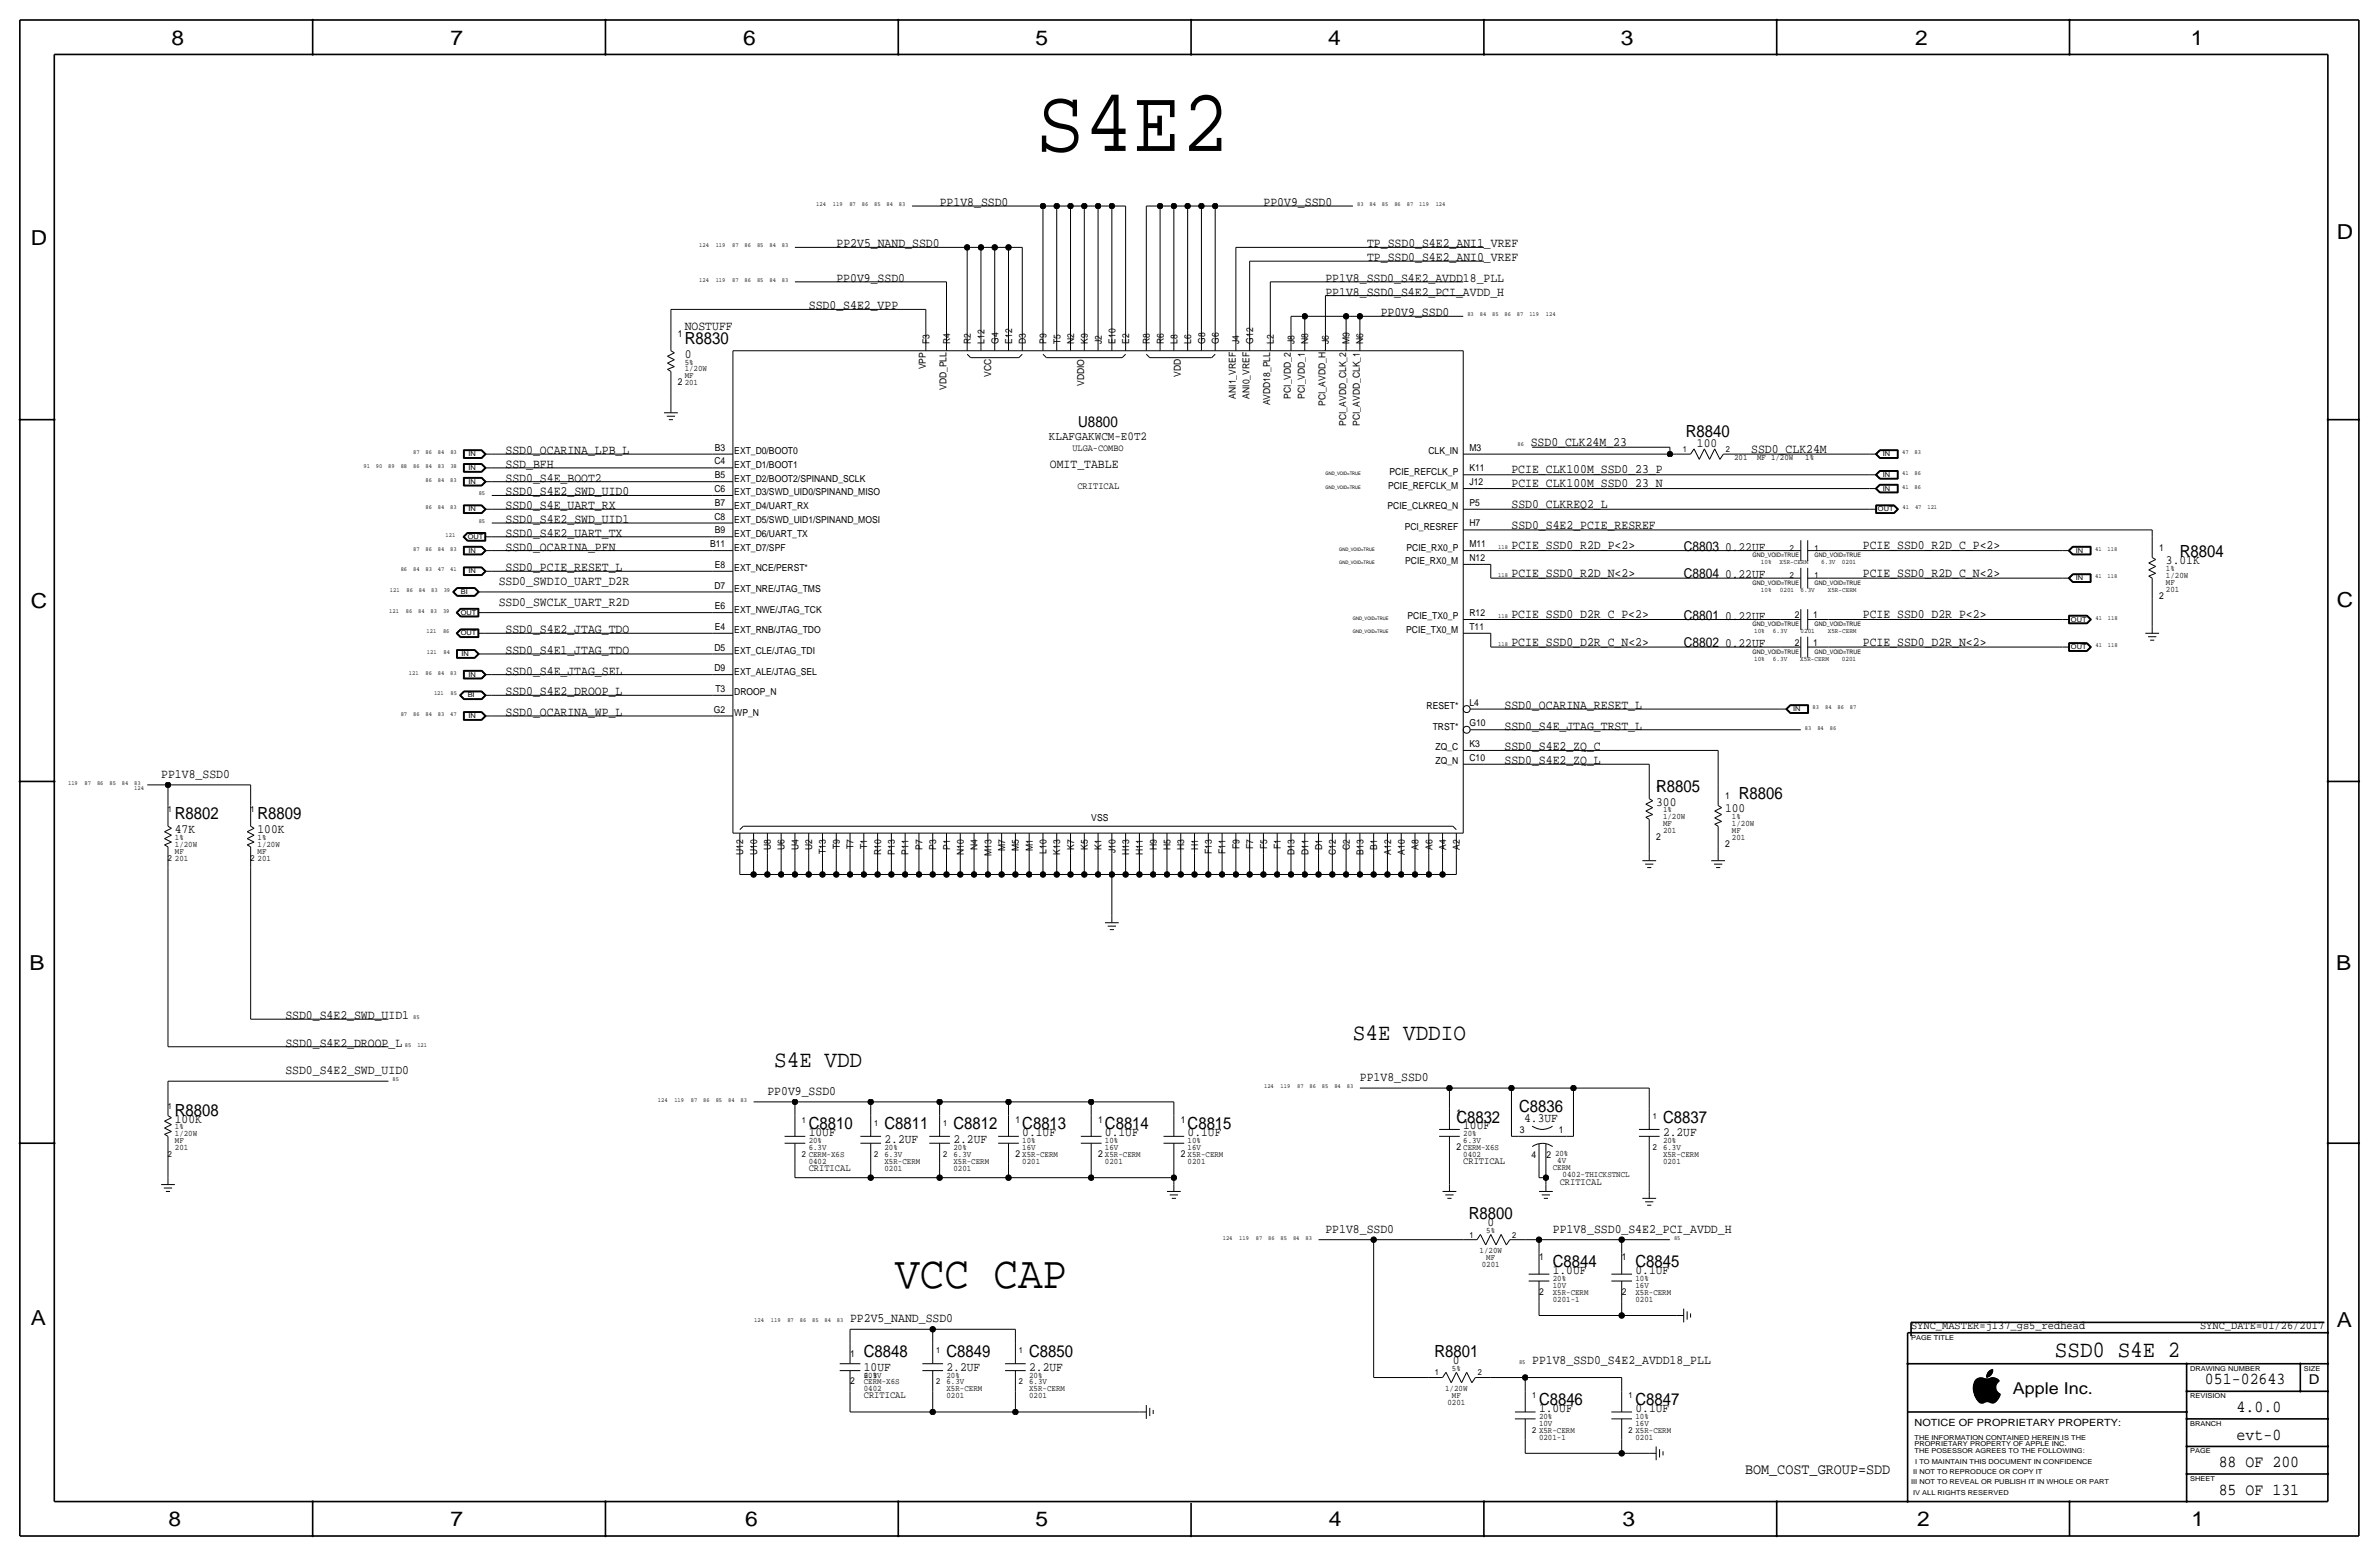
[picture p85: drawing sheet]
<svg xmlns="http://www.w3.org/2000/svg" width="877mm" height="574mm" viewBox="0 0 877 574" stroke-linecap="round" stroke-linejoin="round" font-family="sans-serif">
<defs><g id="words">
<text font-size="33.3" x="382" y="55.6">S4E2</text>
<text font-size="16.9" x="330.1" y="474.7">VCC CAP</text>
<g font-size="8.6">
<text x="498.8" y="383.3">S4E VDDIO</text>
<text x="285.4" y="393.4">S4E VDD</text>
<text x="757.6" y="500.1">SSD0 S4E 2</text>
</g>
<g font-size="7.6">
<text x="63.2" y="16.5">8</text>
<text x="166.1" y="16.5">7</text>
<text x="274" y="16.5">6</text>
<text x="381.7" y="16.5">5</text>
<text x="489.7" y="16.5">4</text>
<text x="597.6" y="16.5">3</text>
<text x="706.1" y="16.5">2</text>
<text x="807.7" y="16.5">1</text>
<text x="861.5" y="88.1">D</text>
<text x="11.4" y="90.4">D</text>
<text x="11.4" y="224.3">C</text>
<text x="861.5" y="223.8">C</text>
<text x="10.8" y="357.6">B</text>
<text x="861.3" y="357.4">B</text>
<text x="11.3" y="488.4">A</text>
<text x="861.5" y="489.2">A</text>
<text x="62.2" y="562.6">8</text>
<text x="166" y="562.6">7</text>
<text x="274.8" y="562.6">6</text>
<text x="381.7" y="562.6">5</text>
<text x="489.9" y="562.6">4</text>
<text x="598.1" y="562.6">3</text>
<text x="706.8" y="562.6">2</text>
<text x="807.9" y="562.6">1</text>
</g>
<g font-size="6.2">
<text x="252.4" y="126.7">R8830</text>
<text x="621.5" y="161">R8840</text>
<text x="803.6" y="205.5">R8804</text>
<text x="610.6" y="291.8">R8805</text>
<text x="641" y="294.4">R8806</text>
<text x="64.5" y="302">R8802</text>
<text x="94.9" y="302">R8809</text>
<text x="64.5" y="411.2">R8808</text>
<text x="536.9" y="413.8">C8832</text>
<text x="560" y="409.7">C8836</text>
<text x="613.1" y="413.8">C8837</text>
<text x="298.1" y="416.3">C8810</text>
<text x="326.1" y="416.3">C8811</text>
<text x="351.5" y="416.3">C8812</text>
<text x="376.9" y="416.3">C8813</text>
<text x="407.4" y="416.3">C8814</text>
<text x="437.8" y="416.3">C8815</text>
<text x="541.5" y="449.3">R8800</text>
<text x="572.5" y="467.1">C8844</text>
<text x="602.9" y="467.1">C8845</text>
<text x="318.5" y="500.1">C8848</text>
<text x="348.9" y="500.1">C8849</text>
<text x="379.4" y="500.1">C8850</text>
<text x="528.8" y="500.1">R8801</text>
<text x="812.9" y="510.3">051-02643</text>
<text x="567.4" y="517.9">C8846</text>
<text x="602.9" y="517.9">C8847</text>
<text x="824.6" y="520.4">4.0.0</text>
<text x="824.6" y="530.6">evt-0</text>
<text x="818" y="540.8">88 OF 200</text>
<text x="818" y="550.9">85 OF 131</text>
</g>
<text font-size="6" x="742.1" y="513.9">Apple Inc.</text>
<g font-size="5.6">
<text x="397.5" y="157.2">U8800</text>
<text x="643.3" y="543.3">BOM_COST_GROUP=SDD</text>
</g>
<g font-size="5">
<text x="620.7" y="202.9">C8803</text>
<text x="620.7" y="213.1">C8804</text>
<text x="620.7" y="228.3">C8801</text>
<text x="620.7" y="238.5">C8802</text>
<text x="851.2" y="510.3">D</text>
</g>
<g font-size="4.7">
<text x="346.5" y="75.9">PP1V8_SSD0</text>
<text x="465.8" y="75.9">PP0V9_SSD0</text>
<text x="308.4" y="91.2">PP2V5_NAND_SSD0</text>
<text x="504" y="91.2">TP_SSD0_S4E2_ANI1_VREF</text>
<text x="504" y="96.3">TP_SSD0_S4E2_ANI0_VREF</text>
<text x="308.4" y="103.9">PP0V9_SSD0</text>
<text x="488.6" y="103.9">PP1V8_SSD0_S4E2_AVDD18_PLL</text>
<text x="488.6" y="109">PP1V8_SSD0_S4E2_PCI_AVDD_H</text>
<text x="298.2" y="114">SSD0_S4E2_VPP</text>
<text x="509" y="116.6">PP0V9_SSD0</text>
<text x="252.4" y="121.7">NOSTUFF</text>
<text x="252.4" y="131.8">0</text>
<text x="186.4" y="167.4">SSD0_OCARINA_LPB_L</text>
<text x="564.3" y="164.3">SSD0_CLK24M_23</text>
<text x="625.6" y="164.6">100</text>
<text x="645.6" y="166.9">SSD0_CLK24M</text>
<text x="186.4" y="172.5">SSD_BFH</text>
<text x="387" y="172.5">OMIT_TABLE</text>
<text x="186.4" y="177.5">SSD0_S4E_BOOT2</text>
<text x="557.2" y="174.5">PCIE_CLK100M_SSD0_23_P</text>
<text x="557.2" y="179.6">PCIE_CLK100M_SSD0_23_N</text>
<text x="186.4" y="182.6">SSD0_S4E2_SWD_UID0</text>
<text x="186.4" y="187.7">SSD0_S4E_UART_RX</text>
<text x="557.2" y="187.2">SSD0_CLKREQ2_L</text>
<text x="186.4" y="197.9">SSD0_S4E2_UART_TX</text>
<text x="186.4" y="192.8">SSD0_S4E2_SWD_UID1</text>
<text x="557.2" y="194.8">SSD0_S4E2_PCIE_RESREF</text>
<text x="186.4" y="202.9">SSD0_OCARINA_PFN</text>
<text x="557.2" y="202.4">PCIE_SSD0_R2D_P&lt;2&gt;</text>
<text x="636" y="202.9">0.22UF</text>
<text x="686.8" y="202.4">PCIE_SSD0_R2D_C_P&lt;2&gt;</text>
<text x="798.5" y="208">3.01K</text>
<text x="183.8" y="215.6">SSD0_SWDIO_UART_D2R</text>
<text x="186.4" y="210.6">SSD0_PCIE_RESET_L</text>
<text x="557.2" y="212.6">PCIE_SSD0_R2D_N&lt;2&gt;</text>
<text x="636" y="213.1">0.22UF</text>
<text x="686.8" y="212.6">PCIE_SSD0_R2D_C_N&lt;2&gt;</text>
<text x="183.8" y="223.3">SSD0_SWCLK_UART_R2D</text>
<text x="557.2" y="227.8">PCIE_SSD0_D2R_C_P&lt;2&gt;</text>
<text x="686.8" y="227.8">PCIE_SSD0_D2R_P&lt;2&gt;</text>
<text x="186.4" y="233.4">SSD0_S4E2_JTAG_TDO</text>
<text x="636" y="228.3">0.22UF</text>
<text x="557.2" y="238">PCIE_SSD0_D2R_C_N&lt;2&gt;</text>
<text x="636" y="238.5">0.22UF</text>
<text x="686.8" y="238">PCIE_SSD0_D2R_N&lt;2&gt;</text>
<text x="186.4" y="241">SSD0_S4E1_JTAG_TDO</text>
<text x="186.4" y="248.7">SSD0_S4E_JTAG_SEL</text>
<text x="186.4" y="256.3">SSD0_S4E2_DROOP_L</text>
<text x="186.4" y="263.9">SSD0_OCARINA_WP_L</text>
<text x="554.7" y="261.4">SSD0_OCARINA_RESET_L</text>
<text x="554.7" y="269">SSD0_S4E_JTAG_TRST_L</text>
<text x="554.7" y="276.6">SSD0_S4E2_ZQ_C</text>
<text x="554.7" y="281.7">SSD0_S4E2_ZQ_L</text>
<text x="59.4" y="286.8">PP1V8_SSD0</text>
<text x="610.6" y="296.9">300</text>
<text x="636" y="299.5">100</text>
<text x="64.5" y="307.1">47K</text>
<text x="94.9" y="307.1">100K</text>
<text x="105.2" y="375.7">SSD0_S4E2_SWD_UID1</text>
<text x="105.2" y="385.8">SSD0_S4E2_DROOP_L</text>
<text x="105.2" y="396">SSD0_S4E2_SWD_UID0</text>
<text x="501.4" y="398.5">PP1V8_SSD0</text>
<text x="282.9" y="403.6">PP0V9_SSD0</text>
<text x="64.5" y="413.8">100K</text>
<text x="561.9" y="413.5">4.3UF</text>
<text x="298.1" y="418.8">10UF</text>
<text x="376.9" y="418.8">0.1UF</text>
<text x="407.4" y="418.8">0.1UF</text>
<text x="437.8" y="418.8">0.1UF</text>
<text x="539.4" y="416.3">10UF</text>
<text x="613.1" y="418.8">2.2UF</text>
<text x="326.1" y="421.4">2.2UF</text>
<text x="351.5" y="421.4">2.2UF</text>
<text x="488.7" y="454.4">PP1V8_SSD0</text>
<text x="548.4" y="451.9">0</text>
<text x="572.5" y="454.4">PP1V8_SSD0_S4E2_PCI_AVDD_H</text>
<text x="572.5" y="469.6">1.0UF</text>
<text x="602.9" y="469.6">0.1UF</text>
<text x="313.4" y="487.4">PP2V5_NAND_SSD0</text>
<text x="535.7" y="502.7">0</text>
<text x="564.9" y="502.7">PP1V8_SSD0_S4E2_AVDD18_PLL</text>
<text x="318.5" y="505.2">10UF</text>
<text x="348.9" y="505.2">2.2UF</text>
<text x="379.4" y="505.2">2.2UF</text>
<text x="567.4" y="520.4">1.0UF</text>
<text x="602.9" y="520.4">0.1UF</text>
</g>
<text font-size="4.5" x="386.7" y="162.3">KLAFGAKWCM-E0T2</text>
<g font-size="4.3">
<text x="704.5" y="490">SYNC_MASTER=j137_gs5_redhead</text>
<text x="811.1" y="490">SYNC_DATE=01/26/2017</text>
</g>
<text font-size="3.7" x="705.8" y="525.5">NOTICE OF PROPRIETARY PROPERTY:</text>
<g font-size="3.6">
<text x="397.2" y="180.1">CRITICAL</text>
<text x="298.1" y="431.5">CRITICAL</text>
<text x="539.4" y="429">CRITICAL</text>
<text x="575" y="436.6">CRITICAL</text>
<text x="318.5" y="515.4">CRITICAL</text>
</g>
<g font-size="3.5">
<text x="249.9" y="124.2">1</text>
<text x="342.7" y="126.7" transform="rotate(-90 342.7 126.7)">F3</text>
<text x="350.3" y="126.7" transform="rotate(-90 350.3 126.7)">R4</text>
<text x="357.9" y="126.7" transform="rotate(-90 357.9 126.7)">R2</text>
<text x="363" y="126.7" transform="rotate(-90 363 126.7)">L12</text>
<text x="368.1" y="126.7" transform="rotate(-90 368.1 126.7)">G4</text>
<text x="373.2" y="126.7" transform="rotate(-90 373.2 126.7)">E12</text>
<text x="378.2" y="126.7" transform="rotate(-90 378.2 126.7)">D3</text>
<text x="385.8" y="126.7" transform="rotate(-90 385.8 126.7)">P9</text>
<text x="390.9" y="126.7" transform="rotate(-90 390.9 126.7)">T5</text>
<text x="396" y="126.7" transform="rotate(-90 396 126.7)">N2</text>
<text x="401.1" y="126.7" transform="rotate(-90 401.1 126.7)">K9</text>
<text x="406.2" y="126.7" transform="rotate(-90 406.2 126.7)">J2</text>
<text x="411.3" y="126.7" transform="rotate(-90 411.3 126.7)">E10</text>
<text x="416.3" y="126.7" transform="rotate(-90 416.3 126.7)">E2</text>
<text x="424" y="126.7" transform="rotate(-90 424 126.7)">R8</text>
<text x="429" y="126.7" transform="rotate(-90 429 126.7)">R6</text>
<text x="434.1" y="126.7" transform="rotate(-90 434.1 126.7)">L8</text>
<text x="439.2" y="126.7" transform="rotate(-90 439.2 126.7)">L6</text>
<text x="444.3" y="126.7" transform="rotate(-90 444.3 126.7)">G8</text>
<text x="449.4" y="126.7" transform="rotate(-90 449.4 126.7)">G6</text>
<text x="456.9" y="126.7" transform="rotate(-90 456.9 126.7)">J4</text>
<text x="462" y="126.7" transform="rotate(-90 462 126.7)">G12</text>
<text x="469.6" y="126.7" transform="rotate(-90 469.6 126.7)">L2</text>
<text x="477.2" y="126.7" transform="rotate(-90 477.2 126.7)">J8</text>
<text x="482.3" y="126.7" transform="rotate(-90 482.3 126.7)">N8</text>
<text x="489.9" y="126.7" transform="rotate(-90 489.9 126.7)">J6</text>
<text x="497.5" y="126.7" transform="rotate(-90 497.5 126.7)">M9</text>
<text x="502.6" y="126.7" transform="rotate(-90 502.6 126.7)">N6</text>
<text x="341.3" y="136.1" transform="rotate(-90 341.3 136.1)">VPP</text>
<text x="249.9" y="142">2</text>
<text x="348.9" y="143.8" transform="rotate(-90 348.9 143.8)">VDD_PLL</text>
<text x="365.5" y="139" transform="rotate(-90 365.5 139)">VCC</text>
<text x="399.7" y="142.3" transform="rotate(-90 399.7 142.3)">VDDIO</text>
<text x="435.3" y="139" transform="rotate(-90 435.3 139)">VDD</text>
<text x="455.6" y="147" transform="rotate(-90 455.6 147)">ANI1_VREF</text>
<text x="460.7" y="147" transform="rotate(-90 460.7 147)">ANI0_VREF</text>
<text x="468.3" y="149.4" transform="rotate(-90 468.3 149.4)">AVDD18_PLL</text>
<text x="475.9" y="147" transform="rotate(-90 475.9 147)">PCI_VDD_2</text>
<text x="481" y="147" transform="rotate(-90 481 147)">PCI_VDD_1</text>
<text x="488.6" y="149.6" transform="rotate(-90 488.6 149.6)">PCI_AVDD_H</text>
<text x="496.3" y="156.9" transform="rotate(-90 496.3 156.9)">PCI_AVDD_CLK_2</text>
<text x="501.3" y="156.9" transform="rotate(-90 501.3 156.9)">PCI_AVDD_CLK_1</text>
<text x="263.6" y="166.1">B3</text>
<text x="270.7" y="167.4">EXT_D0/BOOT0</text>
<text x="395.4" y="166.1">ULGA-COMBO</text>
<text x="526.6" y="167.4">CLK_IN</text>
<text x="541.7" y="166.1">M3</text>
<text x="263.4" y="171.2">C4</text>
<text x="270.7" y="172.5">EXT_D1/BOOT1</text>
<text x="541.7" y="173.7">K11</text>
<text x="263.6" y="176.3">B5</text>
<text x="270.7" y="177.5">EXT_D2/BOOT2/SPINAND_SCLK</text>
<text x="512.3" y="175">PCIE_REFCLK_P</text>
<text x="541.7" y="178.8">J12</text>
<text x="263.4" y="181.4">C6</text>
<text x="270.7" y="182.6">EXT_D3/SWD_UID0/SPINAND_MISO</text>
<text x="511.7" y="180.1">PCIE_REFCLK_M</text>
<text x="263.4" y="191.5">C8</text>
<text x="263.6" y="186.4">B7</text>
<text x="270.7" y="187.7">EXT_D4/UART_RX</text>
<text x="511.6" y="187.7">PCIE_CLKREQ_N</text>
<text x="541.7" y="186.4">P5</text>
<text x="263.6" y="196.6">B9</text>
<text x="270.7" y="197.9">EXT_D6/UART_TX</text>
<text x="270.7" y="192.8">EXT_D5/SWD_UID1/SPINAND_MOSI</text>
<text x="517.9" y="195.3">PCI_RESREF</text>
<text x="541.7" y="194.1">H7</text>
<text x="261.8" y="201.7">B11</text>
<text x="270.7" y="202.9">EXT_D7/SPF</text>
<text x="518.6" y="202.9">PCIE_RX0_P</text>
<text x="541.7" y="201.7">M11</text>
<text x="796" y="202.9">1</text>
<text x="263.6" y="209.3">E8</text>
<text x="518.1" y="208">PCIE_RX0_M</text>
<text x="541.7" y="206.8">N12</text>
<text x="270.7" y="210.6">EXT_NCE/PERST*</text>
<text x="263.4" y="216.9">D7</text>
<text x="270.7" y="218.2">EXT_NRE/JTAG_TMS</text>
<text x="796" y="220.7">2</text>
<text x="263.6" y="224.5">E6</text>
<text x="270.7" y="225.8">EXT_NWE/JTAG_TCK</text>
<text x="541.7" y="227.1">R12</text>
<text x="661.6" y="227.8">2</text>
<text x="668.5" y="227.8">1</text>
<text x="263.6" y="232.2">E4</text>
<text x="270.7" y="233.4">EXT_RNB/JTAG_TDO</text>
<text x="518.4" y="233.4">PCIE_TX0_M</text>
<text x="518.9" y="228.3">PCIE_TX0_P</text>
<text x="541.7" y="232.2">T11</text>
<text x="263.4" y="239.8">D5</text>
<text x="661.6" y="238">2</text>
<text x="668.5" y="238">1</text>
<text x="270.7" y="241">EXT_CLE/JTAG_TDI</text>
<text x="263.4" y="247.4">D9</text>
<text x="270.7" y="248.7">EXT_ALE/JTAG_SEL</text>
<text x="263.7" y="255">T3</text>
<text x="270.7" y="256.3">DROOP_N</text>
<text x="263.2" y="262.6">G2</text>
<text x="270.7" y="263.9">WP_N</text>
<text x="525.9" y="261.4">RESET*</text>
<text x="541.7" y="260.1">L4</text>
<text x="528.2" y="269">TRST*</text>
<text x="541.7" y="267.7">G10</text>
<text x="541.7" y="275.3">K3</text>
<text x="529.3" y="276.6">ZQ_C</text>
<text x="529.3" y="281.7">ZQ_N</text>
<text x="541.7" y="280.4">C10</text>
<text x="610.6" y="291.8">1</text>
<text x="636" y="294.4">1</text>
<text x="402.3" y="302.8">VSS</text>
<text x="610.6" y="309.6">2</text>
<text x="274" y="315.2" transform="rotate(-90 274 315.2)">U12</text>
<text x="279.1" y="315.2" transform="rotate(-90 279.1 315.2)">U10</text>
<text x="284.2" y="313.4" transform="rotate(-90 284.2 313.4)">U8</text>
<text x="289.3" y="313.4" transform="rotate(-90 289.3 313.4)">U6</text>
<text x="294.3" y="313.4" transform="rotate(-90 294.3 313.4)">U4</text>
<text x="299.4" y="313.4" transform="rotate(-90 299.4 313.4)">U2</text>
<text x="304.5" y="314.8" transform="rotate(-90 304.5 314.8)">T13</text>
<text x="309.6" y="313" transform="rotate(-90 309.6 313)">T9</text>
<text x="314.7" y="313" transform="rotate(-90 314.7 313)">T7</text>
<text x="319.7" y="313" transform="rotate(-90 319.7 313)">T1</text>
<text x="324.8" y="315.2" transform="rotate(-90 324.8 315.2)">R10</text>
<text x="329.9" y="315" transform="rotate(-90 329.9 315)">P13</text>
<text x="335" y="315" transform="rotate(-90 335 315)">P11</text>
<text x="340.1" y="313.2" transform="rotate(-90 340.1 313.2)">P7</text>
<text x="345.2" y="313.2" transform="rotate(-90 345.2 313.2)">P3</text>
<text x="350.2" y="313.2" transform="rotate(-90 350.2 313.2)">P1</text>
<text x="355.3" y="315.2" transform="rotate(-90 355.3 315.2)">N10</text>
<text x="360.4" y="313.4" transform="rotate(-90 360.4 313.4)">N4</text>
<text x="365.5" y="315.5" transform="rotate(-90 365.5 315.5)">M13</text>
<text x="370.6" y="313.7" transform="rotate(-90 370.6 313.7)">M7</text>
<text x="375.6" y="313.7" transform="rotate(-90 375.6 313.7)">M5</text>
<text x="380.7" y="313.7" transform="rotate(-90 380.7 313.7)">M1</text>
<text x="385.8" y="314.6" transform="rotate(-90 385.8 314.6)">L10</text>
<text x="390.9" y="315" transform="rotate(-90 390.9 315)">K13</text>
<text x="396" y="313.2" transform="rotate(-90 396 313.2)">K7</text>
<text x="401" y="313.2" transform="rotate(-90 401 313.2)">K5</text>
<text x="406.1" y="313.2" transform="rotate(-90 406.1 313.2)">K1</text>
<text x="411.2" y="314.5" transform="rotate(-90 411.2 314.5)">J10</text>
<text x="416.3" y="315.2" transform="rotate(-90 416.3 315.2)">H13</text>
<text x="421.4" y="315.2" transform="rotate(-90 421.4 315.2)">H11</text>
<text x="426.5" y="313.4" transform="rotate(-90 426.5 313.4)">H9</text>
<text x="431.5" y="313.4" transform="rotate(-90 431.5 313.4)">H5</text>
<text x="436.6" y="313.4" transform="rotate(-90 436.6 313.4)">H3</text>
<text x="441.7" y="313.4" transform="rotate(-90 441.7 313.4)">H1</text>
<text x="446.8" y="314.8" transform="rotate(-90 446.8 314.8)">F13</text>
<text x="451.9" y="314.8" transform="rotate(-90 451.9 314.8)">F11</text>
<text x="456.9" y="313" transform="rotate(-90 456.9 313)">F9</text>
<text x="462" y="313" transform="rotate(-90 462 313)">F7</text>
<text x="467.1" y="313" transform="rotate(-90 467.1 313)">F5</text>
<text x="472.2" y="313" transform="rotate(-90 472.2 313)">F1</text>
<text x="477.3" y="315.2" transform="rotate(-90 477.3 315.2)">D13</text>
<text x="482.4" y="315.2" transform="rotate(-90 482.4 315.2)">D11</text>
<text x="487.4" y="313.4" transform="rotate(-90 487.4 313.4)">D1</text>
<text x="492.5" y="315.2" transform="rotate(-90 492.5 315.2)">C12</text>
<text x="497.6" y="313.4" transform="rotate(-90 497.6 313.4)">C2</text>
<text x="502.7" y="315" transform="rotate(-90 502.7 315)">B13</text>
<text x="507.8" y="313.2" transform="rotate(-90 507.8 313.2)">B1</text>
<text x="512.8" y="315" transform="rotate(-90 512.8 315)">A12</text>
<text x="517.9" y="315" transform="rotate(-90 517.9 315)">A10</text>
<text x="523" y="313.2" transform="rotate(-90 523 313.2)">A8</text>
<text x="528.1" y="313.2" transform="rotate(-90 528.1 313.2)">A6</text>
<text x="533.2" y="313.2" transform="rotate(-90 533.2 313.2)">A4</text>
<text x="538.2" y="313.2" transform="rotate(-90 538.2 313.2)">A2</text>
<text x="636" y="312.2">2</text>
<text x="374.3" y="413.8">1</text>
<text x="404.8" y="413.8">1</text>
<text x="435.3" y="413.8">1</text>
<text x="536.9" y="411.2">1</text>
<text x="560.3" y="417.6">3</text>
<text x="574.8" y="417.6">1</text>
<text x="536.9" y="423.9">2</text>
<text x="374.3" y="426.5">2</text>
<text x="404.8" y="426.5">2</text>
<text x="435.3" y="426.5">2</text>
<text x="564.6" y="426.7">4</text>
<text x="570.2" y="426.7">2</text>
<text x="567.4" y="464.6">1</text>
<text x="597.9" y="464.6">1</text>
<text x="567.4" y="477.3">2</text>
<text x="597.9" y="477.3">2</text>
<text x="313.4" y="500.1">1</text>
<text x="313.4" y="510.3">2</text>
</g>
<g font-size="3.1">
<text x="252.4" y="134.4">5%</text>
<text x="252.4" y="136.9">1/20W</text>
<text x="252.4" y="139.4">MF</text>
<text x="252.4" y="142">201</text>
<text x="620.5" y="166.6">1</text>
<text x="636.2" y="166.6">2</text>
<text x="639.3" y="169.4">201</text>
<text x="647.8" y="169.4">MF 1/20W</text>
<text x="665.6" y="169.4">1%</text>
<text x="659.8" y="202.9">2</text>
<text x="669" y="202.9">1</text>
<text x="659.8" y="213.1">2</text>
<text x="669" y="213.1">1</text>
<text x="798.5" y="213.1">1/20W</text>
<text x="798.5" y="215.6">MF</text>
<text x="798.5" y="210.6">1%</text>
<text x="798.5" y="218.2">201</text>
<text x="61.9" y="299.5">1</text>
<text x="92.4" y="299.5">1</text>
<text x="613.1" y="299.5">1%</text>
<text x="613.1" y="302">1/20W</text>
<text x="613.1" y="304.5">MF</text>
<text x="638.5" y="304.5">1/20W</text>
<text x="638.5" y="302">1%</text>
<text x="64.5" y="309.6">1%</text>
<text x="94.9" y="309.6">1%</text>
<text x="613.1" y="307.1">201</text>
<text x="638.5" y="309.6">201</text>
<text x="638.5" y="307.1">MF</text>
<text x="61.9" y="317.2">2</text>
<text x="64.5" y="317.2">201</text>
<text x="64.5" y="312.2">1/20W</text>
<text x="64.5" y="314.7">MF</text>
<text x="92.4" y="317.2">2</text>
<text x="94.9" y="317.2">201</text>
<text x="94.9" y="312.2">1/20W</text>
<text x="94.9" y="314.7">MF</text>
<text x="61.9" y="408.7">1</text>
<text x="295.6" y="413.8">1</text>
<text x="609.3" y="412.5">1</text>
<text x="64.5" y="418.8">1/20W</text>
<text x="64.5" y="416.3">1%</text>
<text x="322.3" y="415">1</text>
<text x="347.7" y="415">1</text>
<text x="539.4" y="418.8">20%</text>
<text x="64.5" y="423.9">201</text>
<text x="64.5" y="421.4">MF</text>
<text x="298.1" y="423.9">6.3V</text>
<text x="298.1" y="421.4">20%</text>
<text x="326.1" y="423.9">20%</text>
<text x="351.5" y="423.9">20%</text>
<text x="376.9" y="423.9">16V</text>
<text x="376.9" y="421.4">10%</text>
<text x="407.4" y="423.9">16V</text>
<text x="407.4" y="421.4">10%</text>
<text x="437.8" y="423.9">16V</text>
<text x="437.8" y="421.4">10%</text>
<text x="539.4" y="423.9">CERM-X6S</text>
<text x="539.4" y="421.4">6.3V</text>
<text x="609.3" y="423.9">2</text>
<text x="613.1" y="423.9">6.3V</text>
<text x="613.1" y="421.4">20%</text>
<text x="61.9" y="426.5">2</text>
<text x="295.6" y="426.5">2 CERM-X6S</text>
<text x="298.1" y="429">0402</text>
<text x="322.3" y="426.5">2</text>
<text x="326.1" y="431.5">0201</text>
<text x="326.1" y="426.5">6.3V</text>
<text x="326.1" y="429">X5R-CERM</text>
<text x="347.7" y="426.5">2</text>
<text x="351.5" y="431.5">0201</text>
<text x="351.5" y="429">X5R-CERM</text>
<text x="351.5" y="426.5">6.3V</text>
<text x="376.9" y="429">0201</text>
<text x="376.9" y="426.5">X5R-CERM</text>
<text x="407.4" y="426.5">X5R-CERM</text>
<text x="407.4" y="429">0201</text>
<text x="437.8" y="429">0201</text>
<text x="437.8" y="426.5">X5R-CERM</text>
<text x="539.4" y="426.5">0402</text>
<text x="572.5" y="431.3">CERM</text>
<text x="573.3" y="426.2">20%</text>
<text x="574.1" y="428.8">4V</text>
<text x="613.1" y="426.5">X5R-CERM</text>
<text x="613.1" y="429">0201</text>
<text x="576.1" y="433.8">0402-THICKSTNCL</text>
<text x="548" y="454.4">5%</text>
<text x="541.7" y="456.2">1</text>
<text x="557.5" y="456.2">2</text>
<text x="545.5" y="462">1/20W</text>
<text x="546.3" y="467.1">0201</text>
<text x="548" y="464.6">MF</text>
<text x="572.5" y="472.2">20%</text>
<text x="602.9" y="472.2">10%</text>
<text x="572.5" y="479.8">0201-1</text>
<text x="572.5" y="474.7">10V</text>
<text x="572.5" y="477.3">X5R-CERM</text>
<text x="602.9" y="474.7">16V</text>
<text x="602.9" y="479.8">0201</text>
<text x="602.9" y="477.3">X5R-CERM</text>
<text x="345.1" y="498.9">1</text>
<text x="375.6" y="498.9">1</text>
<text x="318.5" y="507.7">20%</text>
<text x="318.5" y="507.7">6.3V</text>
<text x="348.9" y="507.7">20%</text>
<text x="379.4" y="507.7">20%</text>
<text x="529" y="507">1</text>
<text x="535.3" y="505.2">5%</text>
<text x="544.8" y="507">2</text>
<text x="318.5" y="510.3">CERM-X6S</text>
<text x="318.5" y="512.8">0402</text>
<text x="345.1" y="510.3">2</text>
<text x="348.9" y="510.3">6.3V</text>
<text x="348.9" y="515.4">0201</text>
<text x="348.9" y="512.8">X5R-CERM</text>
<text x="375.6" y="510.3">2</text>
<text x="379.4" y="515.4">0201</text>
<text x="379.4" y="510.3">6.3V</text>
<text x="379.4" y="512.8">X5R-CERM</text>
<text x="532.8" y="512.8">1/20W</text>
<text x="535.3" y="515.4">MF</text>
<text x="564.8" y="515.4">1</text>
<text x="600.4" y="515.4">1</text>
<text x="533.6" y="517.9">0201</text>
<text x="567.4" y="525.5">10V</text>
<text x="567.4" y="523">20%</text>
<text x="602.9" y="525.5">16V</text>
<text x="602.9" y="523">10%</text>
<text x="564.8" y="528.1">2 X5R-CERM</text>
<text x="567.4" y="530.6">0201-1</text>
<text x="600.4" y="528.1">2 X5R-CERM</text>
<text x="602.9" y="530.6">0201</text>
</g>
<g font-size="2.5">
<text x="172.7" y="173.2">IN</text>
<text x="172.7" y="168.1">IN</text>
<text x="694.1" y="168.1">IN</text>
<text x="172.7" y="178.3">IN</text>
<text x="694.1" y="175.8">IN</text>
<text x="694.1" y="180.8">IN</text>
<text x="172.7" y="188.5">IN</text>
<text x="692.4" y="188.5">OUT</text>
<text x="172.4" y="198.6">OUT</text>
<text x="172.7" y="203.7">IN</text>
<text x="765.3" y="203.7">IN</text>
<text x="649.2" y="208">10%</text>
<text x="656.1" y="208">X5R-CERM</text>
<text x="671.4" y="208">6.3V</text>
<text x="679" y="208">0201</text>
<text x="172.7" y="211.3">IN</text>
<text x="765.3" y="213.9">IN</text>
<text x="169.9" y="218.9">BI</text>
<text x="649.2" y="218.2">10%</text>
<text x="656.2" y="218.2">0201</text>
<text x="663.8" y="218.2">6.3V</text>
<text x="673.8" y="218.2">X5R-CERM</text>
<text x="169.9" y="226.6">OUT</text>
<text x="646.7" y="233.4">10%</text>
<text x="653.6" y="233.4">6.3V</text>
<text x="663.8" y="233.4">0201</text>
<text x="673.8" y="233.4">X5R-CERM</text>
<text x="763.5" y="229.1">OUT</text>
<text x="169.9" y="234.2">OUT</text>
<text x="763.5" y="239.3">OUT</text>
<text x="170.1" y="241.8">IN</text>
<text x="646.7" y="243.6">10%</text>
<text x="653.6" y="243.6">6.3V</text>
<text x="663.7" y="243.6">X5R-CERM</text>
<text x="679" y="243.6">0201</text>
<text x="172.7" y="249.4">IN</text>
<text x="172.4" y="257">BI</text>
<text x="661.1" y="262.1">IN</text>
<text x="172.7" y="264.7">IN</text>
<text x="704.5" y="493.8">PAGE TITLE</text>
<text x="807.4" y="505.2">DRAWING NUMBER</text>
<text x="849.3" y="505.2">SIZE</text>
<text x="807.4" y="515.4">REVISION</text>
<text x="807.4" y="525.5">BRANCH</text>
<text x="705.8" y="533.1">PROPRIETARY PROPERTY OF APPLE INC.</text>
<text x="705.8" y="530.6">THE INFORMATION CONTAINED HEREIN IS THE</text>
<text x="705.8" y="535.7">THE POSESSOR AGREES TO THE FOLLOWING:</text>
<text x="706.1" y="539.5">I TO MAINTAIN THIS DOCUMENT IN CONFIDENCE</text>
<text x="807.4" y="535.7">PAGE</text>
<text x="705.3" y="543.3">II NOT TO REPRODUCE OR COPY IT</text>
<text x="807.4" y="545.8">SHEET</text>
<text x="704.5" y="547.1">III NOT TO REVEAL OR PUBLISH IT IN WHOLE OR PART</text>
<text x="705.3" y="550.9">IV ALL RIGHTS RESERVED</text>
</g>
<g font-size="2.3">
<text x="300.9" y="75.9">124</text>
<text x="307" y="75.9">119</text>
<text x="313.1" y="75.9">87</text>
<text x="317.7" y="75.9">86</text>
<text x="322.3" y="75.9">85</text>
<text x="326.8" y="75.9">84</text>
<text x="331.4" y="75.9">83</text>
<text x="500.3" y="75.9">83</text>
<text x="504.9" y="75.9">84</text>
<text x="509.5" y="75.9">85</text>
<text x="514" y="75.9">86</text>
<text x="518.6" y="75.9">87</text>
<text x="523.2" y="75.9">119</text>
<text x="529.3" y="75.9">124</text>
<text x="257.8" y="91.2">124</text>
<text x="263.9" y="91.2">119</text>
<text x="270" y="91.2">87</text>
<text x="274.5" y="91.2">86</text>
<text x="279.1" y="91.2">85</text>
<text x="283.7" y="91.2">84</text>
<text x="288.2" y="91.2">83</text>
<text x="257.8" y="103.9">124</text>
<text x="263.9" y="103.9">119</text>
<text x="270" y="103.9">87</text>
<text x="274.5" y="103.9">86</text>
<text x="279.1" y="103.9">85</text>
<text x="283.7" y="103.9">84</text>
<text x="288.2" y="103.9">83</text>
<text x="541" y="116.6">83</text>
<text x="545.5" y="116.6">84</text>
<text x="550.1" y="116.6">85</text>
<text x="554.7" y="116.6">86</text>
<text x="559.3" y="116.6">87</text>
<text x="563.8" y="116.6">119</text>
<text x="569.9" y="116.6">124</text>
<text x="152.3" y="167.4">87</text>
<text x="156.9" y="167.4">86</text>
<text x="161.5" y="167.4">84</text>
<text x="166" y="167.4">83</text>
<text x="559.5" y="164.3">86</text>
<text x="701.3" y="167.4">47</text>
<text x="705.9" y="167.4">83</text>
<text x="134" y="172.5">91</text>
<text x="138.6" y="172.5">90</text>
<text x="143.2" y="172.5">89</text>
<text x="147.7" y="172.5">88</text>
<text x="152.3" y="172.5">86</text>
<text x="156.9" y="172.5">84</text>
<text x="161.5" y="172.5">83</text>
<text x="166" y="172.5">38</text>
<text x="156.9" y="177.5">86</text>
<text x="161.4" y="177.5">84</text>
<text x="166" y="177.5">83</text>
<text x="701.3" y="175">41</text>
<text x="705.9" y="175">86</text>
<text x="176.5" y="182.6">85</text>
<text x="701.3" y="180.1">41</text>
<text x="705.9" y="180.1">86</text>
<text x="156.9" y="187.7">86</text>
<text x="161.4" y="187.7">84</text>
<text x="166" y="187.7">83</text>
<text x="701.4" y="187.7">41</text>
<text x="706" y="187.7">47</text>
<text x="710.6" y="187.7">121</text>
<text x="164.3" y="197.9">121</text>
<text x="176.5" y="192.8">85</text>
<text x="152.3" y="202.9">87</text>
<text x="156.9" y="202.9">86</text>
<text x="161.4" y="202.9">84</text>
<text x="166" y="202.9">83</text>
<text x="552.3" y="202.4">118</text>
<text x="772.4" y="202.9">41</text>
<text x="777" y="202.9">118</text>
<text x="646.1" y="205.5">GND_VOID=TRUE</text>
<text x="669" y="205.5">GND_VOID=TRUE</text>
<text x="147.7" y="210.6">86</text>
<text x="152.3" y="210.6">84</text>
<text x="156.9" y="210.6">83</text>
<text x="161.4" y="210.6">47</text>
<text x="166" y="210.6">41</text>
<text x="552.3" y="212.6">118</text>
<text x="646.1" y="215.6">GND_VOID=TRUE</text>
<text x="669" y="215.6">GND_VOID=TRUE</text>
<text x="772.4" y="213.1">41</text>
<text x="777" y="213.1">118</text>
<text x="143.8" y="218.2">121</text>
<text x="149.9" y="218.2">86</text>
<text x="154.4" y="218.2">84</text>
<text x="159" y="218.2">83</text>
<text x="163.6" y="218.2">39</text>
<text x="143.5" y="225.8">121</text>
<text x="149.6" y="225.8">86</text>
<text x="154.2" y="225.8">84</text>
<text x="158.7" y="225.8">83</text>
<text x="163.3" y="225.8">39</text>
<text x="552.4" y="227.8">118</text>
<text x="157.2" y="233.4">121</text>
<text x="163.3" y="233.4">86</text>
<text x="646.1" y="230.9">GND_VOID=TRUE</text>
<text x="669" y="230.9">GND_VOID=TRUE</text>
<text x="772.6" y="228.3">41</text>
<text x="777.1" y="228.3">118</text>
<text x="552.4" y="238">118</text>
<text x="772.6" y="238.5">41</text>
<text x="777.1" y="238.5">118</text>
<text x="157.4" y="241">121</text>
<text x="163.5" y="241">84</text>
<text x="646.1" y="241">GND_VOID=TRUE</text>
<text x="669" y="241">GND_VOID=TRUE</text>
<text x="150.8" y="248.7">121</text>
<text x="156.9" y="248.7">86</text>
<text x="161.4" y="248.7">84</text>
<text x="166" y="248.7">83</text>
<text x="160" y="256.3">121</text>
<text x="166.1" y="256.3">85</text>
<text x="147.7" y="263.9">87</text>
<text x="152.3" y="263.9">86</text>
<text x="156.9" y="263.9">84</text>
<text x="161.4" y="263.9">83</text>
<text x="166" y="263.9">47</text>
<text x="668.3" y="261.4">83</text>
<text x="672.8" y="261.4">84</text>
<text x="677.4" y="261.4">86</text>
<text x="682" y="261.4">87</text>
<text x="665.4" y="269">83</text>
<text x="670" y="269">84</text>
<text x="674.6" y="269">86</text>
<text x="25.1" y="289.3">119</text>
<text x="31.2" y="289.3">87</text>
<text x="35.8" y="289.3">86</text>
<text x="40.3" y="289.3">85</text>
<text x="44.9" y="289.3">84</text>
<text x="49.5" y="291.1">124</text>
<text x="49.5" y="289.3">83</text>
<text x="152.3" y="375.7">85</text>
<text x="149.3" y="385.8">85</text>
<text x="153.9" y="385.8">121</text>
<text x="144.7" y="398.5">85</text>
<text x="466" y="401.1">124</text>
<text x="472.1" y="401.1">119</text>
<text x="478.2" y="401.1">87</text>
<text x="482.8" y="401.1">86</text>
<text x="487.4" y="401.1">85</text>
<text x="491.9" y="401.1">84</text>
<text x="496.5" y="401.1">83</text>
<text x="242.5" y="406.2">124</text>
<text x="248.6" y="406.2">119</text>
<text x="254.7" y="406.2">87</text>
<text x="259.3" y="406.2">86</text>
<text x="263.9" y="406.2">85</text>
<text x="268.4" y="406.2">84</text>
<text x="273" y="406.2">83</text>
<text x="450.8" y="456.9">124</text>
<text x="456.9" y="456.9">119</text>
<text x="463" y="456.9">87</text>
<text x="467.6" y="456.9">86</text>
<text x="472.1" y="456.9">85</text>
<text x="476.7" y="456.9">84</text>
<text x="481.3" y="456.9">83</text>
<text x="617.2" y="456.9">85</text>
<text x="278.1" y="487.4">124</text>
<text x="284.2" y="487.4">119</text>
<text x="290.3" y="487.4">87</text>
<text x="294.8" y="487.4">86</text>
<text x="299.4" y="487.4">85</text>
<text x="304" y="487.4">84</text>
<text x="308.6" y="487.4">83</text>
<text x="560" y="502.7">85</text>
</g>
<g font-size="1.7">
<text x="488.6" y="175">GND_VOID=TRUE</text>
<text x="488.6" y="180.1">GND_VOID=TRUE</text>
<text x="493.7" y="202.9">GND_VOID=TRUE</text>
<text x="493.7" y="208">GND_VOID=TRUE</text>
<text x="498.8" y="233.4">GND_VOID=TRUE</text>
<text x="498.8" y="228.3">GND_VOID=TRUE</text>
</g>
</g></defs>
<g fill="none" stroke="#000" stroke-width=".37">
<path d="M336.2 75.9h48.3zM384.5 75.9v45.8zM384.5 75.9h5.1zM389.6 75.9h5.1zM389.6 75.9v45.8zM394.7 75.9v45.8zM394.7 75.9h5zM399.7 75.9v45.8zM399.7 75.9h5.1zM404.8 75.9v45.8zM404.8 75.9h5.1zM409.9 75.9v45.8z"/>
<path d="M409.9 75.9h5.1zM415 75.9v45.8zM422.6 75.9v45.8zM422.6 75.9h5.1zM427.7 75.9h5.1zM427.7 75.9v45.8zM432.8 75.9v45.8zM432.8 75.9h5zM437.8 75.9v45.8zM437.8 75.9h5.1zM442.9 75.9v45.8zM442.9 75.9h5.1z"/>
<path d="M448 75.9h50.8zM448 75.9v45.8zM293.1 91.2h63.5zM356.6 91.2h5zM356.6 91.2v30.5zM361.6 91.2v30.5zM361.6 91.2h5.1zM366.7 91.2v30.5zM366.7 91.2h5.1zM371.8 91.2v30.5zM371.8 91.2h5.1zM376.9 91.2v30.5z"/>
<path d="M455.6 91.2h91.5zM455.6 91.2v30.5zM460.7 96.3h86.4zM460.7 96.3v25.4zM247.3 114v7.7zM247.3 114h94zM293.1 103.9h55.8zM341.3 114v7.7zM348.9 103.9v17.8zM468.3 103.9h71.1zM468.3 103.9v17.8zM475.9 116.6v5.1z"/>
<path d="M475.9 116.6h5.1zM481 116.6h15.3zM481 116.6v5.1zM488.6 109h50.8zM488.6 109v12.7zM496.3 116.6v5.1zM496.3 116.6h5zM501.3 116.6h38.1zM501.3 116.6v5.1zM246.1 136.1l1.2 .8zM246.1 133.9l2.5 1.2zM246.1 131.3l2.5 1.3z"/>
<path d="M246.1 136.1l2.5-1zM246.1 133.9l2.5-1.3zM246.1 131.3l2.5-1.3zM247.3 136.9v7.6zM247.3 121.7v7.6zM247.3 129.3l1.3 .7zM270.2 129.3v177.8zM270.2 129.3h269.2zM341.3 121.7v7.6zM348.9 121.7v7.6zM356.6 130.6l1.2 1.2zM356.6 121.7v7.6z"/>
<path d="M357.8 131.8h17.8zM361.6 121.7v7.6zM366.7 121.7v7.6zM371.8 121.7v7.6zM376.9 121.7v7.6zM376.9 130.6l-1.3 1.2zM384.5 130.6l1.3 1.2zM384.5 121.7v7.6zM385.8 131.8h27.9zM389.6 121.7v7.6zM394.7 121.7v7.6zM399.7 121.7v7.6z"/>
<path d="M404.8 121.7v7.6zM409.9 121.7v7.6zM415 121.7v7.6zM415 130.6l-1.3 1.2zM422.6 130.6l1.3 1.2zM422.6 121.7v7.6zM423.9 131.8h22.8zM427.7 121.7v7.6zM432.8 121.7v7.6zM437.8 121.7v7.6zM442.9 121.7v7.6zM448 121.7v7.6z"/>
<path d="M448 130.6l-1.3 1.2zM455.6 121.7v7.6zM460.7 121.7v7.6zM468.3 121.7v7.6zM475.9 121.7v7.6zM481 121.7v7.6zM488.6 121.7v7.6zM496.3 121.7v7.6zM501.3 121.7v7.6zM539.4 129.3v177.8zM244.8 152.1h5.1zM245.8 153.4h3.1z"/>
<path d="M246.6 154.7h1.5zM247.3 144.5v5.1zM247.3 149.6v2.5zM170.8 176h6.8zM170.8 170.9h6.8zM170.8 165.8h6.8zM170.8 176v3.1zM170.8 179.1h6.8zM170.8 170.9v3.1zM170.8 174h6.8zM170.8 165.8v3.2zM170.8 169h6.8z"/>
<path d="M170.9 176.1v2.9zM170.9 179h6.7zM170.9 171v2.9zM170.9 173.9h6.7zM170.9 165.9v3zM170.9 168.9h6.7zM170.9 176.1h6.7zM170.9 171h6.7zM170.9 165.9h6.7zM171 176.2v2.7zM171 178.9h6.5zM171 171.1v2.7z"/>
<path d="M171 173.8h6.5zM171 166v2.8zM171 168.8h6.5zM171 176.2h6.5zM171 171.1h6.5zM171 166h6.5zM171.1 176.3h6.4zM171.1 176.3v2.5zM171.1 178.8h6.4zM171.1 171.2h6.4zM171.1 171.2v2.5zM171.1 173.7h6.4z"/>
<path d="M171.1 166.1h6.4zM171.1 166.1v2.6zM171.1 168.7h6.4zM177.5 178.8l1.3-1.3zM177.5 173.7l1.3-1.2zM177.5 168.7l1.3-1.3zM177.5 176.3l1.3 1.2zM177.5 171.2l1.3 1.3zM177.5 166.1l1.3 1.3zM177.5 178.9l1.4-1.4zM177.5 173.8l1.4-1.3zM177.5 168.8l1.4-1.4z"/>
<path d="M177.5 176.2l1.4 1.3zM177.5 171.1l1.4 1.4zM177.5 166l1.4 1.4zM177.6 176.1l1.5 1.4zM177.6 171l1.5 1.5zM177.6 165.9l1.5 1.5zM177.6 179l1.5-1.5zM177.6 173.9l1.5-1.4zM177.6 168.9l1.5-1.5zM177.6 179.1l1.6-1.6zM177.6 174l1.6-1.5zM177.6 169l1.6-1.6z"/>
<path d="M177.6 176l1.6 1.5zM177.6 170.9l1.6 1.6zM177.6 165.8l1.6 1.6zM178.8 177.5h2.5zM178.8 172.5h2.5zM178.8 167.4h2.5zM181.3 172.5h81.3zM181.3 177.5h81.3zM181.3 167.4h81.3zM262.6 177.5h7.6zM262.6 172.5h7.6zM262.6 167.4h7.6z"/>
<path d="M539.4 167.4h7.7zM539.4 175h7.7zM547.1 175h142.2zM547.1 167.4h68.5zM564.8 164.8h50.8zM615.6 164.8v2.6zM615.6 167.4h2.6zM618.2 167.4h5.1zM624.5 165.5l-1.2 1.9zM624.5 165.5l2 3.8zM628.3 165.5l-1.8 3.8zM628.3 165.5l2 3.8z"/>
<path d="M632.2 165.5l-1.9 3.8zM632.2 165.5l1.9 3.8zM635.4 167.4l-1.3 1.9zM635.4 167.4h5.6zM641 167.4h48.3zM689.3 167.4h2.5zM689.3 175h2.5zM691.4 167.4l1.6 1.6zM691.4 175l1.6 1.6zM691.5 167.4l1.5-1.5zM691.5 175l1.5-1.5zM691.5 167.4l1.5 1.5z"/>
<path d="M691.5 175l1.5 1.5zM691.7 167.4l1.4-1.4zM691.7 175l1.4-1.4zM691.7 167.4l1.4 1.4zM691.7 175l1.4 1.4zM691.8 167.4l1.3 1.3zM691.8 175l1.3 1.3zM691.8 167.4l1.3-1.3zM691.8 175l1.3-1.3zM693 165.8h6.8zM693 178.5h6.8zM693 173.4h6.8z"/>
<path d="M693 165.8l-1.6 1.6zM693 173.4l-1.6 1.6zM693 169h6.8zM693 176.6h6.8zM693 165.9h6.7zM693 178.6h6.7zM693 173.5h6.7zM693 168.9h6.7zM693 176.5h6.7zM693.1 178.7l-1.4 1.4zM693.1 166h6.5zM693.1 178.7h6.5z"/>
<path d="M693.1 173.6h6.5zM693.1 168.8h6.5zM693.1 176.4h6.5zM693.1 166.1h6.4zM693.1 168.7h6.4zM693.1 178.8h6.4zM693.1 173.7h6.4zM693.1 176.3h6.4zM699.5 166.1v2.6zM699.5 178.8v2.6zM699.5 173.7v2.6zM699.6 166v2.8z"/>
<path d="M699.6 178.7v2.8zM699.6 173.6v2.8zM699.7 165.9v3zM699.7 178.6v3zM699.7 173.5v3zM699.8 165.8v3.2zM699.8 178.5v3.2zM699.8 173.4v3.2zM170.7 197.9l1.6 1.5zM170.7 197.9l1.6-1.6zM170.8 186.1h6.8zM170.8 197.9l1.5 1.4z"/>
<path d="M170.8 197.9l1.5-1.5zM170.8 186.1v3.2zM170.8 189.3h6.8zM170.9 186.2v3zM170.9 189.2h6.7zM170.9 186.2h6.7zM171 197.9l1.4-1.4zM171 197.9l1.4 1.3zM171 186.3v2.8zM171 189.1h6.5zM171 186.3h6.5zM171.1 197.9l1.3-1.3z"/>
<path d="M171.1 186.4h6.4zM171.1 186.4v2.6zM171.1 189h6.4zM171.1 197.9l1.3 1.2zM172.3 196.3h6.8zM172.3 199.4h6.8zM172.3 196.4h6.7zM172.3 199.3h6.7zM172.4 199.2h6.5zM172.4 196.5h6.5zM172.4 196.6h6.4zM172.4 199.1h6.4z"/>
<path d="M177.5 189l1.3-1.3zM177.5 186.4l1.3 1.3zM177.5 189.1l1.4-1.4zM177.5 186.3l1.4 1.4zM177.6 186.2l1.5 1.5zM177.6 189.2l1.5-1.5zM177.6 189.3l1.6-1.6zM177.6 186.1l1.6 1.6zM178.8 197.9h2.5zM178.8 187.7h2.5zM178.8 196.6v2.5zM178.9 196.5v2.7z"/>
<path d="M179 196.4v2.9zM179.1 196.3v3.1zM181.3 187.7h81.3zM181.3 197.9h81.3zM181.3 182.6h81.3zM181.3 192.8h81.3zM262.6 182.6h7.6zM262.6 197.9h7.6zM262.6 187.7h7.6zM262.6 192.8h7.6zM539.4 180.1h7.7zM539.4 187.7h7.7z"/>
<path d="M539.4 195.3h7.7zM547.1 180.1h142.2zM547.1 195.3h246.3zM547.1 187.7h142.2zM663.9 199.1v7.7zM666.4 199.1v7.7zM689.3 187.7h2.5zM689.3 180.1h2.5zM691.4 180.1l1.6 1.6zM691.4 180.1l1.6-1.6zM691.5 189.3h6.8zM691.5 186.1v3.2z"/>
<path d="M691.5 180.1l1.5-1.5zM691.5 186.1h6.8zM691.5 180.1l1.5 1.5zM691.6 186.2h6.7zM691.6 186.2v3zM691.6 189.2h6.7zM691.7 180.1l1.4 1.4zM691.7 186.3v2.8zM691.7 189.1h6.5zM691.7 186.3h6.5zM691.8 180.1l1.3 1.3zM691.8 186.4h6.4z"/>
<path d="M691.8 186.4v2.6zM691.8 189h6.4zM691.8 180.1l1.3-1.3zM693 181.7h6.8zM693 181.6h6.7zM693.1 181.5h6.5zM693.1 181.4h6.4zM698.2 186.4l1.3 1.3zM698.2 189l1.3-1.3zM698.2 186.3l1.4 1.4zM698.2 189.1l1.4-1.4zM698.3 189.2l1.5-1.5z"/>
<path d="M698.3 186.2l1.5 1.5zM698.3 186.1l1.6 1.6zM698.3 189.3l1.6-1.6zM793.4 195.3v2.6zM793.4 197.9v7.6zM166.9 218.2l1.6 1.6zM166.9 218.2l1.6-1.6zM167 218.2l1.5-1.5zM167 218.2l1.5 1.5zM167.2 218.2l1.4-1.4zM167.2 218.2l1.4 1.4zM167.3 218.2l1.3-1.3z"/>
<path d="M167.3 218.2l1.3 1.3zM168.5 219.8h6.6zM168.5 216.6h6.6zM168.5 216.7h6.6zM168.5 219.7h6.6zM168.6 216.8h6.4zM168.6 219.6h6.4zM168.6 219.5h6.4zM168.6 216.9h6.4zM170.8 209h6.8zM170.8 201.4h6.8zM170.8 209v3.1z"/>
<path d="M170.8 212.1h6.8zM170.8 201.4v3.1zM170.8 204.5h6.8zM170.9 209.1v2.9zM170.9 212h6.7zM170.9 201.5v2.9zM170.9 204.4h6.7zM170.9 209.1h6.7zM170.9 201.5h6.7zM171 209.2v2.7zM171 211.9h6.5zM171 201.6v2.7z"/>
<path d="M171 204.3h6.5zM171 209.2h6.5zM171 201.6h6.5zM171.1 209.3h6.4zM171.1 209.3v2.5zM171.1 211.8h6.4zM171.1 201.7h6.4zM171.1 201.7v2.5zM171.1 204.2h6.4zM175 219.5l1.2-1.3zM175 216.9l1.2 1.3zM175 219.6l1.4-1.4z"/>
<path d="M175 216.8l1.4 1.4zM175.1 216.7l1.4 1.5zM175.1 219.7l1.4-1.5zM175.1 216.6l1.6 1.6zM175.1 219.8l1.6-1.6zM176.2 218.2h2.6zM177.5 211.8l1.3-1.2zM177.5 204.2l1.3-1.3zM177.5 209.3l1.3 1.3zM177.5 201.7l1.3 1.2zM177.5 211.9l1.4-1.3zM177.5 204.3l1.4-1.4z"/>
<path d="M177.5 209.2l1.4 1.4zM177.5 201.6l1.4 1.3zM177.6 209.1l1.5 1.5zM177.6 201.5l1.5 1.4zM177.6 212l1.5-1.4zM177.6 204.4l1.5-1.5zM177.6 212.1l1.6-1.5zM177.6 204.5l1.6-1.6zM177.6 209l1.6 1.6zM177.6 201.4l1.6 1.5zM178.8 210.6h2.5zM178.8 202.9h2.5z"/>
<path d="M178.8 218.2h83.8zM181.3 202.9h81.3zM181.3 210.6h81.3zM262.6 210.6h7.6zM262.6 218.2h7.6zM262.6 202.9h7.6zM539.4 202.9h7.7zM539.4 208h7.7zM547.1 208h2.5zM547.1 202.9h109.2zM549.6 208v5.1zM549.6 213.1h106.7z"/>
<path d="M656.3 202.9h7.6zM656.3 213.1h7.6zM663.9 209.3v7.6zM666.4 202.9h7.7zM666.4 213.1h7.7zM666.4 209.3v7.6zM674.1 213.1h86.3zM674.1 202.9h86.3zM760.4 213.1h2.6zM760.4 202.9h2.6zM762.5 213.1l1.6 1.6zM762.5 202.9l1.6 1.6z"/>
<path d="M762.7 213.1l1.4-1.5zM762.7 202.9l1.4-1.4zM762.7 213.1l1.4 1.5zM762.7 202.9l1.4 1.5zM762.8 213.1l1.4 1.4zM762.8 202.9l1.4 1.4zM762.8 213.1l1.4-1.4zM762.8 202.9l1.4-1.3zM763 213.1l1.2 1.3zM763 202.9l1.2 1.3zM763 213.1l1.2-1.3zM763 202.9l1.2-1.2z"/>
<path d="M764.1 211.5l-1.6 1.6zM764.1 201.4l-1.6 1.5zM764.1 214.7h6.8zM764.1 204.5h6.8zM764.1 211.5h6.8zM764.1 201.4h6.8zM764.1 211.6h6.7zM764.1 201.5h6.7zM764.1 214.6h6.7zM764.1 204.4h6.7zM764.2 211.7h6.5zM764.2 201.6h6.5z"/>
<path d="M764.2 214.5h6.5zM764.2 204.3h6.5zM764.2 211.8h6.4zM764.2 214.4h6.4zM764.2 201.7h6.4zM764.2 204.2h6.4zM770.6 211.8v2.6zM770.6 201.7v2.5zM770.7 211.7v2.8zM770.7 201.6v2.7zM770.8 211.6v3zM770.8 201.5v2.9z"/>
<path d="M770.9 211.5v3.2zM770.9 201.4v3.1zM792.2 212.3l1.2 .8zM792.2 210.1l2.5 1.2zM792.2 207.5l2.5 1.3zM792.2 212.3l2.5-1zM792.2 210.1l2.5-1.3zM792.2 207.5l2.5-1.3zM793.4 213.1v7.6zM793.4 205.5l1.3 .7zM168.1 233.4l1.6 1.6zM168.1 225.8l1.6 1.6z"/>
<path d="M168.1 233.4l1.6-1.5zM168.1 225.8l1.6-1.6zM168.3 233.4l1.5 1.5zM168.3 225.8l1.5 1.5zM168.3 239.5v3.1zM168.3 233.4l1.5-1.4zM168.3 225.8l1.5-1.5zM168.3 239.5h6.8zM168.4 239.6v2.9zM168.4 239.6h6.7zM168.5 233.4l1.3-1.3zM168.5 225.8l1.3-1.4z"/>
<path d="M168.5 233.4l1.3 1.4zM168.5 225.8l1.3 1.4zM168.5 239.7h6.5zM168.5 239.7v2.7zM168.6 239.8h6.4zM168.6 239.8v2.5zM168.6 233.4l1.3-1.2zM168.6 225.8l1.3-1.3zM168.6 233.4l1.3 1.3zM168.6 225.8l1.3 1.3zM169.7 235h6.8zM169.7 227.4h6.8z"/>
<path d="M169.7 231.9h6.8zM169.7 224.2h6.8zM169.8 232h6.6zM169.8 224.3h6.6zM169.8 234.9h6.6zM169.8 227.3h6.6zM169.8 232.1h6.5zM169.8 224.4h6.5zM169.8 234.8h6.5zM169.8 227.2h6.5zM169.9 232.2h6.3zM169.9 234.7h6.3z"/>
<path d="M169.9 224.5h6.3zM169.9 227.1h6.3zM175 239.8l1.2 1.2zM175 239.7l1.4 1.3zM175.1 239.6l1.4 1.4zM175.1 239.5l1.6 1.5zM176.2 233.4h2.6zM176.2 225.8h2.6zM176.2 232.2v2.5zM176.2 224.5v2.6zM176.3 232.1v2.7zM176.3 224.4v2.8z"/>
<path d="M176.4 232v2.9zM176.4 224.3v3zM176.5 231.9v3.1zM176.5 224.2v3.2zM178.8 233.4h83.8zM178.8 225.8h83.8zM262.6 225.8h7.6zM262.6 233.4h7.6zM539.4 228.3h7.7zM539.4 233.4h7.7zM547.1 228.3h109.2zM547.1 233.4h2.5z"/>
<path d="M549.6 233.4v5.1zM549.6 238.5h106.7zM656.3 228.3h7.6zM656.3 238.5h7.6zM663.9 224.5v7.7zM663.9 234.7v7.6zM666.4 228.3h7.7zM666.4 238.5h7.7zM666.4 224.5v7.7zM666.4 234.7v7.6zM674.1 228.3h86.3zM674.1 238.5h86.3z"/>
<path d="M760.4 238.5h2.6zM760.4 228.3h2.6zM762.7 236.9h6.8zM762.7 226.8h6.8zM762.7 236.9v3.2zM762.7 229.9h6.8zM762.7 226.8v3.1zM762.8 237v3zM762.8 240h6.6zM762.8 226.9v2.9zM762.8 229.8h6.6zM762.8 237h6.6z"/>
<path d="M762.8 226.9h6.6zM762.9 237.1h6.5zM762.9 227h6.5zM762.9 237.1v2.8zM762.9 239.9h6.5zM762.9 227v2.7zM762.9 229.7h6.5zM763 237.2h6.3zM763 227.1h6.3zM763 237.2v2.6zM763 239.8h6.3zM763 227.1v2.5z"/>
<path d="M763 229.6h6.3zM769.3 237.2l1.3 1.3zM769.3 227.1l1.3 1.2zM769.3 239.8l1.3-1.3zM769.3 229.6l1.3-1.3zM769.4 229.7l1.3-1.4zM769.4 237.1l1.3 1.4zM769.4 227l1.3 1.3zM769.4 240l1.5-1.5zM769.4 229.8l1.5-1.5zM769.4 237l1.5 1.5zM769.4 226.9l1.5 1.4z"/>
<path d="M769.5 236.9l1.5 1.6zM769.5 226.8l1.5 1.5zM770.7 238.5l-1.3 1.4zM771 238.5l-1.5 1.6zM771 228.3l-1.5 1.6zM790.9 233.4h5.1zM791.9 234.7h3.1zM792.7 236h1.5zM793.4 220.7v10.2zM793.4 230.9v2.5zM168.3 242.6h6.8zM168.4 242.5h6.7z"/>
<path d="M168.5 242.4h6.5zM168.6 242.3h6.4zM169.4 256.3l1.6-1.6zM169.4 256.3l1.6 1.6zM169.6 256.3l1.4 1.5zM169.6 256.3l1.4-1.5zM169.7 256.3l1.4-1.4zM169.7 256.3l1.4 1.4zM169.9 256.3l1.2 1.3zM169.9 256.3l1.2-1.3zM170.8 247.1h6.8zM170.8 247.1v3.1z"/>
<path d="M170.8 250.2h6.8zM170.9 247.2v2.9zM170.9 250.1h6.7zM170.9 247.2h6.7zM171 254.7h6.6zM171 257.9h6.6zM171 257.8h6.6zM171 247.3v2.7zM171 250h6.5zM171 247.3h6.5zM171 254.8h6.6zM171.1 254.9h6.4z"/>
<path d="M171.1 257.7h6.4zM171.1 257.6h6.4zM171.1 255h6.4zM171.1 247.4h6.4zM171.1 247.4v2.5zM171.1 249.9h6.4zM175 242.3l1.2-1.3zM175 242.4l1.4-1.4zM175.1 242.5l1.4-1.5zM175.1 242.6l1.6-1.6zM176.2 241h2.6zM177.5 257.6l1.3-1.3z"/>
<path d="M177.5 249.9l1.3-1.2zM177.5 255l1.3 1.3zM177.5 247.4l1.3 1.3zM177.5 250l1.4-1.3zM177.5 254.9l1.4 1.4zM177.5 247.3l1.4 1.4zM177.6 254.8l1.5 1.5zM177.6 247.2l1.5 1.5zM177.6 257.8l1.5-1.5zM177.6 250.1l1.5-1.4zM177.6 257.9l1.6-1.6zM177.6 250.2l1.6-1.5z"/>
<path d="M177.6 254.7l1.6 1.6zM177.6 247.1l1.6 1.6zM178.8 256.3h2.5zM178.8 248.7h2.5zM178.8 241h83.8zM178.9 256.3l-1.4 1.4zM181.3 256.3h81.3zM181.3 248.7h81.3zM262.6 241h7.6zM262.6 248.7h7.6zM262.6 256.3h7.6zM659.9 259.8h6.8z"/>
<path d="M660 259.9h6.6zM660 260h6.5zM660 260l-1.3 1.4zM666.5 260v2.7zM666.6 259.9v2.9zM666.7 259.8v3.1zM762.7 240.1h6.8zM170.8 262.3h6.8zM170.8 262.3v3.2zM170.8 265.5h6.8zM170.9 262.4v3zM170.9 265.4h6.7z"/>
<path d="M170.9 262.4h6.7zM171 262.5v2.8zM171 265.3h6.5zM171 262.5h6.5zM171.1 262.6h6.4zM171.1 262.6v2.6zM171.1 265.2h6.4zM177.5 265.2l1.3-1.3zM177.5 262.6l1.3 1.3zM177.5 265.3l1.4-1.4zM177.5 262.5l1.4 1.4zM177.6 262.4l1.5 1.5z"/>
<path d="M177.6 265.4l1.5-1.5zM177.6 265.5l1.6-1.6zM177.6 262.3l1.6 1.6zM178.8 263.9h2.5zM181.3 263.9h81.3zM262.6 263.9h7.6zM539.4 276.6h7.7zM542 261.4h5.1zM542 269h5.1zM547.1 276.6h86.3zM547.1 269h116.8zM547.1 261.4h109.2z"/>
<path d="M633.4 276.6v12.7zM656.3 261.4h2.5zM658.4 261.4l1.5 1.5zM658.4 261.4l1.5-1.6zM658.5 261.4l1.5-1.5zM658.5 261.4l1.5 1.4zM658.7 261.4l1.3 1.3zM658.8 261.4l1.3 1.2zM658.8 261.4l1.3-1.3zM659.9 262.9h6.8zM660 262.8h6.6zM660 262.7h6.5z"/>
<path d="M660.1 260.1h6.3zM660.1 262.6h6.3zM666.4 260.1v2.5zM54.3 289.3h7.6zM61.9 289.3h30.5zM61.9 289.3v7.6zM61.9 296.9v7.6zM92.4 289.3v7.6zM92.4 296.9v7.6zM539.4 281.7h7.7zM547.1 281.7h60.9zM606.8 299l2.5-1.3z"/>
<path d="M606.8 296.4l2.5-1.3zM606.8 299l2.5 1.2zM606.8 296.4l2.5 1.3zM608 281.7v5.1zM608 286.8v7.6zM608 294.4l1.3 .7zM632.2 299l2.5-1.3zM632.2 299l2.5 1.2zM633.4 289.3v7.6zM633.4 296.9l1.3 .8zM60.7 311.4l2.5-1zM60.7 309.1l2.5-1.3z"/>
<path d="M60.7 306.6l2.5-1.3zM60.7 311.4l1.2 .8zM60.7 309.1l2.5 1.3zM60.7 306.6l2.5 1.2zM61.9 319.8v66zM61.9 312.2v7.6zM61.9 304.5l1.3 .8zM91.1 311.4l1.3 .8zM91.1 309.1l2.6 1.3zM91.1 306.6l2.6 1.2zM91.1 311.4l2.6-1zM91.1 309.1l2.6-1.3z"/>
<path d="M91.1 306.6l2.6-1.3zM92.4 319.8v55.9zM92.4 312.2v7.6zM92.4 304.5l1.3 .8zM270.2 307.1h269.2zM272.7 314.7v7.6zM272.7 307.1v7.6zM274 304.5l-1.3 1.3zM274 304.5h261.6zM277.8 314.7v7.6zM277.8 307.1v7.6zM282.9 314.7v7.6z"/>
<path d="M282.9 307.1v7.6zM288 314.7v7.6zM288 307.1v7.6zM293.1 314.7v7.6zM293.1 307.1v7.6zM298.1 314.7v7.6zM298.1 307.1v7.6zM303.2 314.7v7.6zM303.2 307.1v7.6zM308.3 314.7v7.6zM308.3 307.1v7.6zM313.4 314.7v7.6z"/>
<path d="M313.4 307.1v7.6zM318.5 314.7v7.6zM318.5 307.1v7.6zM323.5 314.7v7.6zM323.5 307.1v7.6zM328.6 314.7v7.6zM328.6 307.1v7.6zM333.7 314.7v7.6zM333.7 307.1v7.6zM338.8 314.7v7.6zM338.8 307.1v7.6zM343.9 314.7v7.6z"/>
<path d="M343.9 307.1v7.6zM348.9 314.7v7.6zM348.9 307.1v7.6zM354 314.7v7.6zM354 307.1v7.6zM359.1 314.7v7.6zM359.1 307.1v7.6zM364.2 314.7v7.6zM364.2 307.1v7.6zM369.3 314.7v7.6zM369.3 307.1v7.6zM374.3 314.7v7.6z"/>
<path d="M374.3 307.1v7.6zM379.4 314.7v7.6zM379.4 307.1v7.6zM384.5 314.7v7.6zM384.5 307.1v7.6zM389.6 314.7v7.6zM389.6 307.1v7.6zM394.7 314.7v7.6zM394.7 307.1v7.6zM399.7 314.7v7.6zM399.7 307.1v7.6zM404.8 314.7v7.6z"/>
<path d="M404.8 307.1v7.6zM409.9 314.7v7.6zM409.9 307.1v7.6zM415 314.7v7.6zM415 307.1v7.6zM420.1 314.7v7.6zM420.1 307.1v7.6zM425.1 314.7v7.6zM425.1 307.1v7.6zM430.2 314.7v7.6zM430.2 307.1v7.6zM435.3 314.7v7.6z"/>
<path d="M435.3 307.1v7.6zM440.4 314.7v7.6zM440.4 307.1v7.6zM445.5 314.7v7.6zM445.5 307.1v7.6zM450.5 314.7v7.6zM450.5 307.1v7.6zM455.6 314.7v7.6zM455.6 307.1v7.6zM460.7 314.7v7.6zM460.7 307.1v7.6zM465.8 314.7v7.6z"/>
<path d="M465.8 307.1v7.6zM470.9 314.7v7.6zM470.9 307.1v7.6zM475.9 314.7v7.6zM475.9 307.1v7.6zM481 314.7v7.6zM481 307.1v7.6zM486.1 314.7v7.6zM486.1 307.1v7.6zM491.2 314.7v7.6zM491.2 307.1v7.6zM496.3 314.7v7.6z"/>
<path d="M496.3 307.1v7.6zM501.3 314.7v7.6zM501.3 307.1v7.6zM506.4 314.7v7.6zM506.4 307.1v7.6zM511.5 314.7v7.6zM511.5 307.1v7.6zM516.6 314.7v7.6zM516.6 307.1v7.6zM521.7 314.7v7.6zM521.7 307.1v7.6zM526.7 314.7v7.6z"/>
<path d="M526.7 307.1v7.6zM531.8 314.7v7.6zM531.8 307.1v7.6zM535.6 304.5l1.3 1.3zM536.9 314.7v7.6zM536.9 307.1v7.6zM605.5 317.2h5.1zM606.5 318.5h3zM606.8 301.2l2.5-1zM606.8 301.2l1.2 .8zM607.3 319.8h1.5zM608 309.6v5.1z"/>
<path d="M608 302v7.6zM608 314.7v2.5zM630.9 317.2h5.1zM631.9 318.5h3zM632.2 303.8l2.5-1zM632.2 301.5l2.5-1.3zM632.2 303.8l1.2 .7zM632.2 301.5l2.5 1.3zM632.7 319.8h1.5zM633.4 312.2v2.5zM633.4 304.5v7.7zM633.4 314.7v2.5z"/>
<path d="M272.7 322.3h5.1zM277.8 322.3h5.1zM282.9 322.3h5.1zM288 322.3h5.1zM293.1 322.3h5zM298.1 322.3h5.1zM303.2 322.3h5.1zM308.3 322.3h5.1zM313.4 322.3h5.1zM318.5 322.3h5zM323.5 322.3h5.1zM328.6 322.3h5.1z"/>
<path d="M333.7 322.3h5.1zM338.8 322.3h5.1zM343.9 322.3h5zM348.9 322.3h5.1zM354 322.3h5.1zM359.1 322.3h5.1zM364.2 322.3h5.1zM369.3 322.3h5zM374.3 322.3h5.1zM379.4 322.3h5.1zM384.5 322.3h5.1zM389.6 322.3h5.1z"/>
<path d="M394.7 322.3h5zM399.7 322.3h5.1zM404.8 322.3h5.1zM409.9 322.3v15.3zM409.9 337.6v2.5zM409.9 322.3h5.1zM415 322.3h5.1zM420.1 322.3h5zM425.1 322.3h5.1zM430.2 322.3h5.1zM435.3 322.3h5.1zM440.4 322.3h5.1z"/>
<path d="M445.5 322.3h5zM450.5 322.3h5.1zM455.6 322.3h5.1zM460.7 322.3h5.1zM465.8 322.3h5.1zM470.9 322.3h5zM475.9 322.3h5.1zM481 322.3h5.1zM486.1 322.3h5.1zM491.2 322.3h5.1zM496.3 322.3h5zM501.3 322.3h5.1z"/>
<path d="M506.4 322.3h5.1zM511.5 322.3h5.1zM516.6 322.3h5.1zM521.7 322.3h5zM526.7 322.3h5.1zM531.8 322.3h5.1zM407.4 340.1h5zM408.4 341.4h3zM409.1 342.6h1.6zM92.4 375.7h50.8zM61.9 398.5v5.1zM61.9 398.5h81.3z"/>
<path d="M61.9 385.8h81.3zM60.7 418.1l2.5-1zM60.7 415.8l2.5-1.3zM60.7 413.3l2.5-1.3zM60.7 418.1l1.2 .7zM60.7 415.8l2.5 1.3zM60.7 413.3l2.5 1.2zM61.9 418.8v7.7zM61.9 403.6v7.6zM61.9 411.2l1.3 .8zM277.8 406.1h15.3zM289.3 418.8h7.6z"/>
<path d="M293.1 406.1h27.9zM293.1 406.1v5.1zM293.1 411.2v7.6zM317.2 418.8h7.6zM321 406.1h25.4zM321 406.1v5.1zM321 411.2v7.6zM342.6 418.8h7.6zM346.4 406.1v5.1zM346.4 411.2v7.6zM346.4 406.1h25.4zM368 418.8h7.6z"/>
<path d="M371.8 406.1v5.1zM371.8 411.2v7.6zM371.8 406.1h30.5zM398.5 418.8h7.6zM402.3 406.1h30.5zM402.3 406.1v5.1zM402.3 411.2v7.6zM429 418.8h7.6zM432.8 406.1v5.1zM432.8 411.2v7.6zM501.3 401.1h33.1zM530.6 418.8h7.6z"/>
<path d="M530.6 416.3h7.6zM534.4 401.1h22.8zM534.4 401.1v7.6zM534.4 408.7v7.6zM534.4 418.8v7.7zM557.2 401.1h22.9zM557.2 401.1v17.7zM557.2 418.8h2.6zM559.8 418.8h17.7zM564.8 415.1a6.4 6.4 0 0 0 7.6 0M577.5 418.8h2.6zM580.1 401.1h27.9z"/>
<path d="M580.1 401.1v17.7zM604.2 416.3h7.6zM604.2 418.8h7.6zM608 401.1v7.6zM608 408.7v7.6zM608 418.8v7.7zM59.4 436.6h5.1zM60.4 437.9h3zM61.2 439.2h1.5zM61.9 426.5v7.6zM61.9 434.1v2.5zM289.3 421.4h7.6z"/>
<path d="M293.1 434.1h27.9zM293.1 429v5.1zM293.1 421.4v7.6zM317.2 421.4h7.6zM321 434.1h25.4zM321 429v5.1zM321 421.4v7.6zM342.6 421.4h7.6zM346.4 429v5.1zM346.4 421.4v7.6zM346.4 434.1h25.4zM368 421.4h7.6z"/>
<path d="M371.8 429v5.1zM371.8 421.4v7.6zM371.8 434.1h30.5zM398.5 421.4h7.6zM402.3 434.1h30.5zM402.3 429v5.1zM402.3 421.4v7.6zM429 421.4h7.6zM430.2 439.2h5.1zM432.8 434.1v2.5zM432.8 429v5.1zM432.8 436.6v2.6z"/>
<path d="M432.8 421.4v7.6zM531.8 439.2h5.1zM534.4 426.5v10.1zM534.4 436.6v2.6zM564.9 422.7a6.4 6.4 0 0 1 7.5 0M567.4 434.1h2.5zM567.4 429v5.1zM567.4 421.6v7.4zM567.4 439.2h5.1zM569.9 434.1v2.5zM569.9 429v5.1zM569.9 421.6v7.4z"/>
<path d="M569.9 436.6v2.6zM608 426.5v12.7zM608 439.2v2.5zM431.2 440.4h3.1zM432 441.7h1.5zM486.1 456.9h20.3zM506.4 456.9h33zM506.4 456.9v50.8zM532.8 440.4h3.1zM533.6 441.7h1.5zM539.4 456.9h5.1zM545.8 455l1.9 3.9z"/>
<path d="M545.8 455l-1.3 1.9zM549.6 455l-1.9 3.9zM549.6 455l1.9 3.9zM553.4 455l-1.9 3.9zM553.4 455l1.9 3.9zM556.6 456.9h5.7zM556.6 456.9l-1.3 2zM562.3 456.9h5.1zM567.4 456.9h30.5zM567.4 456.9v5.1zM568.4 440.4h3zM569.2 441.7h1.5z"/>
<path d="M597.9 456.9h17.7zM597.9 456.9v5.1zM605.5 441.7h5.1zM606.5 443h3zM607.3 444.2h1.5zM563.6 472.2h7.6zM563.6 469.6h7.6zM567.4 479.8v5.1zM567.4 462v7.6zM567.4 472.2v7.6zM594.1 472.2h7.6zM594.1 469.6h7.6z"/>
<path d="M597.9 479.8v5.1zM597.9 462v7.6zM597.9 472.2v7.6zM313.4 490v5zM313.4 495v7.7zM313.4 490h30.5zM343.9 490h30.4zM343.9 490v5zM343.9 495v7.7zM374.3 490v5zM374.3 495v7.7zM567.4 484.9h30.5z"/>
<path d="M597.9 484.9h20.3zM618.2 484.9h2.5zM620.7 482.3v5.1zM622 483.4v3zM623.3 484.1v1.5zM309.6 505.2h7.6zM309.6 502.7h7.6zM313.4 512.8v7.6zM313.4 505.2v7.6zM340.1 502.7h7.6zM340.1 505.2h7.6zM343.9 512.8v7.6z"/>
<path d="M343.9 505.2v7.6zM370.5 505.2h7.7zM370.5 502.7h7.7zM374.3 512.8v7.6zM374.3 505.2v7.6zM422.6 517.9v5.1zM423.9 518.9v3.1zM425.1 519.7v1.5zM506.4 507.7h20.3zM526.7 507.7h5.1zM533.1 505.8l1.9 3.9zM533.1 505.8l-1.3 1.9z"/>
<path d="M536.9 505.8l-1.9 3.9zM536.9 505.8l1.9 3.9zM540.7 505.8l-1.9 3.9zM540.7 505.8l1.9 3.9zM543.9 507.7h5.7zM543.9 507.7l-1.3 2zM549.6 507.7h12.7zM562.3 507.7h35.6zM562.3 507.7v5.1zM562.3 512.8v7.6zM597.9 507.7v5.1zM597.9 512.8v7.6z"/>
<path d="M727.5 512.2h8.4zM727.5 512.3h8.4zM727.5 512.4h8.5zM727.5 511.2h8.2zM727.5 511.3h8.2zM727.5 511.5h8.2zM727.5 511.4h8.2zM727.5 512h8.3zM727.5 512.1h8.3zM727.5 511.7h8.3zM727.5 511.8h8.3zM727.5 511.6h8.3z"/>
<path d="M727.5 511.9h8.3zM727.5 511.1h8.3zM727.6 512.8h8.6zM727.6 510.8h8.2zM727.6 511h8.2zM727.6 510.9h8.2zM727.6 510.7h8.2zM727.6 512.5h8.4zM727.6 512.6h8.4zM727.6 512.7h8.5zM727.6 512.9h8.6zM727.6 510.6h8.3z"/>
<path d="M727.6 510.5h8.3zM727.6 513h8.7zM727.6 513.1h8.8zM727.7 513.2h8.8zM727.7 510.2h8.3zM727.7 510.4h8.2zM727.7 510.3h8.3zM727.7 513.4h9.1zM727.7 513.3h9zM727.7 510.1h8.3zM727.8 509.9h8.4zM727.8 513.5h9.1z"/>
<path d="M727.8 510h8.3zM727.8 513.6h9.2zM727.8 513.8h9.6zM727.8 509.8h8.5zM727.8 513.7h9.4zM727.9 513.9h9.5zM727.9 509.7h8.4zM727.9 509.6h8.5zM727.9 514.1h9.5zM727.9 514h9.5zM728 514.2h9.4zM728 509.5h8.5z"/>
<path d="M728 509.4h8.6zM728 509.3h8.7zM728 514.4h9.3zM728.1 509.2h8.8zM728.1 514.5h9.2zM728.1 514.6h9.1zM728.1 509.1h8.9zM728.2 514.7h9zM728.2 509h8.8zM728.2 514.8h9zM728.3 514.9h8.8zM728.3 508.9h8.7z"/>
<path d="M728.3 515h8.8zM728.3 508.8h8.6zM728.3 515.1h8.7zM728.4 508.7h8.4zM728.4 515.2h8.6zM728.5 515.3h8.4zM728.5 515.4h8.4zM728.5 508.6h8.2zM728.6 515.5h8.2zM728.6 508.5h7.9zM728.7 515.6h8zM728.7 515.7h8z"/>
<path d="M728.7 508.4h7.7zM728.8 515.8h7.7zM728.9 515.9h7.6zM728.9 508.3h3.1zM728.9 516h7.5zM729 508.2h2.6zM729 516.1h7.3zM729.1 516.2h7.1zM729.2 516.3h6.9zM729.2 508.1a4.7 4.7 0 0 0-1.2 6.3l1.8 2.6 .8 .2 1-.3M729.3 508.1h2.1zM729.3 516.4h6.7z"/>
<path d="M729.4 516.5h6.5zM729.5 516.6h6.3zM729.6 516.7h2.5zM729.6 507.9h1.4zM729.7 516.8h2.1zM729.8 516.9h1.9zM729.9 517h1.6zM730.2 517.1h1zM732.4 507.5h.6zM732.4 507.6h.4zM732.4 507.4h.8zM732.4 507.3h1z"/>
<path d="M732.4 507.1h1.3zM732.4 507h1.4zM732.4 507.2h1.2zM732.5 506.9h1.4zM732.5 506.8h1.5zM732.5 506.6h1.7zM732.5 506.7h1.6zM732.6 506.5h1.7zM732.6 506.4h1.7zM732.7 506.3h1.7zM732.7 506.2h1.7zM732.8 506.1h1.7z"/>
<path d="M732.8 506h1.7zM732.9 505.9h1.6zM733 505.8h1.6zM733.1 505.7h1.5zM733.1 508.3h3.1zM733.2 505.6h1.4zM733.2 516.7h2.5zM733.3 505.5h1.4zM733.4 508.2h2.6zM733.4 505.4h1.3zM733.6 505.3h1.1zM733.6 516.8h2z"/>
<path d="M733.6 508.1a2.99 2.99 0 0 1 3.5 1 2.71 2.71 0 0 0-1.3 2.5 2.71 2.71 0 0 0 1.7 2.3 3.5 3.5 0 0 1-3.1 3.2l-1.6-.4-1.1 .2M733.7 508.1h2.1zM733.7 508.1l-1.3 .2-1.9-.4-1.3 .2M733.7 505.2h1zM733.8 516.9h1.7zM733.9 505.1h.8zM733.9 507.9h1.6zM734 517h1.3zM734.1 505h.6zM734.3 507.8h.8zM734.3 504.9h.4zM734.3 517.1h.7z"/>
<path d="M734.7 504.7a2.81 2.81 0 0 0-2.3 3 2.71 2.71 0 0 0 2.3-2.9M313.4 520.4h30.5zM343.9 520.4h30.4zM374.3 520.4h45.8zM420.1 520.4h2.5zM558.5 523h7.6zM558.5 520.4h7.6zM562.3 535.7h35.6zM562.3 530.6v5.1zM562.3 523v7.6zM594.1 523h7.6zM594.1 520.4h7.6z"/>
<path d="M597.9 530.6v5.1zM597.9 523v7.6zM597.9 535.7h10.1zM608 535.7h2.6zM610.6 533.1v5.1zM611.8 534.2v3zM613.1 534.9v1.5z"/>
<circle cx="540.7" cy="269" r="1.28"/>
<circle cx="540.7" cy="261.4" r="1.28"/>
</g>
<g fill="none" stroke="#000" stroke-width=".6" stroke-linecap="butt">
<path d="M7.3 7.4v558.8zM7.3 7.4h862.3zM115.3 7.4v12.7zM223.2 7.4v12.7zM331.2 7.4v12.7zM439.1 7.4v12.7zM547.1 7.4v12.7zM655 7.4v12.7zM763 7.4v12.7zM869.6 7.4v558.8zM20 20.1v533.4zM20 20.1h838.2z"/>
<path d="M858.2 20.1v533.4zM7.3 154.7h12.7zM858.2 154.7h11.4zM7.3 288h12.7zM858.2 288h11.4zM7.3 421.4h12.7zM858.2 421.4h11.4zM703.3 491.2v62.3zM703.3 491.2h154.9zM704.5 487.4v5.1zM704.5 487.4h152.4zM703.3 502.7h154.9z"/>
<path d="M806.1 502.7v50.8zM806.1 512.8h52.1zM848.1 502.7v10.1zM703.3 520.4h102.8zM806.1 533.1h52.1zM806.1 523h52.1zM20 553.5h838.2zM115.3 553.5v12.7zM223.2 553.5v12.7zM331.2 553.5v12.7zM439.1 554v12.2zM547.1 553.5v12.7z"/>
<path d="M655 553.5v12.7zM763 553.5v12.7zM806.1 543.3h52.1zM7.3 566.2h862.3z"/>
</g>
<g fill="#000" stroke="#000" stroke-width=".37">
<path d="M115.1 7.2h.4v.3h-.4zM115.1 19.9h.4v.3h-.4zM223 7.2h.4v.3h-.4zM223 19.9h.4v.3h-.4zM331 19.9h.4v.3h-.4zM331 7.2h.4v.3h-.4zM438.9 7.2h.4v.3h-.4zM438.9 19.9h.4v.3h-.4zM546.9 7.2h.4v.3h-.4zM546.9 19.9h.4v.3h-.4zM654.8 19.9h.4v.3h-.4zM654.8 7.2h.4v.3h-.4z"/>
<path d="M762.8 19.9h.4v.3h-.4zM762.8 7.2h.4v.3h-.4zM7.1 154.5h.4v.4h-.4zM19.8 154.5h.4v.4h-.4zM858 154.5h.4v.4h-.4zM869.5 154.5h.3v.4h-.3zM7.1 287.9h.4v.3h-.4zM19.8 287.9h.4v.3h-.4zM858 287.9h.4v.3h-.4zM869.5 287.9h.3v.3h-.3zM7.1 421.2h.4v.4h-.4zM19.8 421.2h.4v.4h-.4z"/>
<path d="M858 421.2h.4v.4h-.4zM869.5 421.2h.3v.4h-.3zM858 491.1h.4v.3h-.4zM703.1 502.5h.4v.3h-.4zM806 502.5h.3v.3h-.3zM806 512.7h.3v.3h-.3zM847.9 512.7h.3v.3h-.3zM847.9 502.5h.3v.3h-.3zM858 502.5h.4v.3h-.4zM858 512.7h.4v.3h-.4zM806 520.3h.3v.3h-.3zM806 522.8h.3v.4h-.3z"/>
<path d="M806 533h.3v.3h-.3zM858 522.8h.4v.4h-.4zM858 533h.4v.3h-.4zM115.1 553.3h.4v.3h-.4zM223 553.3h.4v.3h-.4zM331 553.3h.4v.3h-.4zM546.9 553.3h.4v.3h-.4zM654.8 553.3h.4v.3h-.4zM703.1 553.3h.4v.3h-.4zM762.8 553.3h.4v.3h-.4zM806 543.1h.3v.4h-.3zM806 553.3h.3v.3h-.3z"/>
<path d="M858 543.1h.4v.4h-.4zM115.1 566h.4v.3h-.4zM223 566h.4v.3h-.4zM331 566h.4v.3h-.4zM438.9 566h.4v.3h-.4zM546.9 566h.4v.3h-.4zM654.8 566h.4v.3h-.4z"/>
<circle cx="384.5" cy="75.9" r="1.02"/>
<circle cx="389.6" cy="75.9" r="1.02"/>
<circle cx="394.7" cy="75.9" r="1.02"/>
<circle cx="399.7" cy="75.9" r="1.02"/>
<circle cx="404.8" cy="75.9" r="1.02"/>
<circle cx="409.9" cy="75.9" r="1.02"/>
<circle cx="427.7" cy="75.9" r="1.02"/>
<circle cx="432.8" cy="75.9" r="1.02"/>
<circle cx="437.8" cy="75.9" r="1.02"/>
<circle cx="442.9" cy="75.9" r="1.02"/>
<circle cx="448" cy="75.9" r="1.02"/>
<circle cx="356.6" cy="91.2" r="1.02"/>
<circle cx="361.6" cy="91.2" r="1.02"/>
<circle cx="366.7" cy="91.2" r="1.02"/>
<circle cx="371.8" cy="91.2" r="1.02"/>
<circle cx="481" cy="116.6" r="1.02"/>
<circle cx="496.3" cy="116.6" r="1.02"/>
<circle cx="501.3" cy="116.6" r="1.02"/>
<circle cx="615.6" cy="167.4" r="1.02"/>
<circle cx="61.9" cy="289.3" r="1.02"/>
<circle cx="277.8" cy="322.3" r="1.02"/>
<circle cx="282.9" cy="322.3" r="1.02"/>
<circle cx="288" cy="322.3" r="1.02"/>
<circle cx="293.1" cy="322.3" r="1.02"/>
<circle cx="298.1" cy="322.3" r="1.02"/>
<circle cx="303.2" cy="322.3" r="1.02"/>
<circle cx="308.3" cy="322.3" r="1.02"/>
<circle cx="313.4" cy="322.3" r="1.02"/>
<circle cx="318.5" cy="322.3" r="1.02"/>
<circle cx="323.5" cy="322.3" r="1.02"/>
<circle cx="328.6" cy="322.3" r="1.02"/>
<circle cx="333.7" cy="322.3" r="1.02"/>
<circle cx="338.8" cy="322.3" r="1.02"/>
<circle cx="343.9" cy="322.3" r="1.02"/>
<circle cx="348.9" cy="322.3" r="1.02"/>
<circle cx="354" cy="322.3" r="1.02"/>
<circle cx="359.1" cy="322.3" r="1.02"/>
<circle cx="364.2" cy="322.3" r="1.02"/>
<circle cx="369.3" cy="322.3" r="1.02"/>
<circle cx="374.3" cy="322.3" r="1.02"/>
<circle cx="379.4" cy="322.3" r="1.02"/>
<circle cx="384.5" cy="322.3" r="1.02"/>
<circle cx="389.6" cy="322.3" r="1.02"/>
<circle cx="394.7" cy="322.3" r="1.02"/>
<circle cx="399.7" cy="322.3" r="1.02"/>
<circle cx="404.8" cy="322.3" r="1.02"/>
<circle cx="409.9" cy="322.3" r="1.02"/>
<circle cx="415" cy="322.3" r="1.02"/>
<circle cx="420.1" cy="322.3" r="1.02"/>
<circle cx="425.1" cy="322.3" r="1.02"/>
<circle cx="430.2" cy="322.3" r="1.02"/>
<circle cx="435.3" cy="322.3" r="1.02"/>
<circle cx="440.4" cy="322.3" r="1.02"/>
<circle cx="445.5" cy="322.3" r="1.02"/>
<circle cx="450.5" cy="322.3" r="1.02"/>
<circle cx="455.6" cy="322.3" r="1.02"/>
<circle cx="460.7" cy="322.3" r="1.02"/>
<circle cx="465.8" cy="322.3" r="1.02"/>
<circle cx="470.9" cy="322.3" r="1.02"/>
<circle cx="475.9" cy="322.3" r="1.02"/>
<circle cx="481" cy="322.3" r="1.02"/>
<circle cx="486.1" cy="322.3" r="1.02"/>
<circle cx="491.2" cy="322.3" r="1.02"/>
<circle cx="496.3" cy="322.3" r="1.02"/>
<circle cx="501.3" cy="322.3" r="1.02"/>
<circle cx="506.4" cy="322.3" r="1.02"/>
<circle cx="511.5" cy="322.3" r="1.02"/>
<circle cx="516.6" cy="322.3" r="1.02"/>
<circle cx="521.7" cy="322.3" r="1.02"/>
<circle cx="526.7" cy="322.3" r="1.02"/>
<circle cx="531.8" cy="322.3" r="1.02"/>
<circle cx="293.1" cy="406.1" r="1.02"/>
<circle cx="321" cy="406.1" r="1.02"/>
<circle cx="346.4" cy="406.1" r="1.02"/>
<circle cx="371.8" cy="406.1" r="1.02"/>
<circle cx="402.3" cy="406.1" r="1.02"/>
<circle cx="534.4" cy="401.1" r="1.02"/>
<circle cx="557.2" cy="401.1" r="1.02"/>
<circle cx="580.1" cy="401.1" r="1.02"/>
<circle cx="321" cy="434.1" r="1.02"/>
<circle cx="346.4" cy="434.1" r="1.02"/>
<circle cx="371.8" cy="434.1" r="1.02"/>
<circle cx="402.3" cy="434.1" r="1.02"/>
<circle cx="432.8" cy="434.1" r="1.02"/>
<circle cx="569.9" cy="434.1" r="1.02"/>
<circle cx="506.4" cy="456.9" r="1.02"/>
<circle cx="567.4" cy="456.9" r="1.02"/>
<circle cx="597.9" cy="456.9" r="1.02"/>
<circle cx="343.9" cy="490" r="1.02"/>
<circle cx="597.9" cy="484.9" r="1.02"/>
<circle cx="562.3" cy="507.7" r="1.02"/>
<circle cx="343.9" cy="520.4" r="1.02"/>
<circle cx="374.3" cy="520.4" r="1.02"/>
<circle cx="597.9" cy="535.7" r="1.02"/>
</g>
<use href="#words"/>
</svg>
